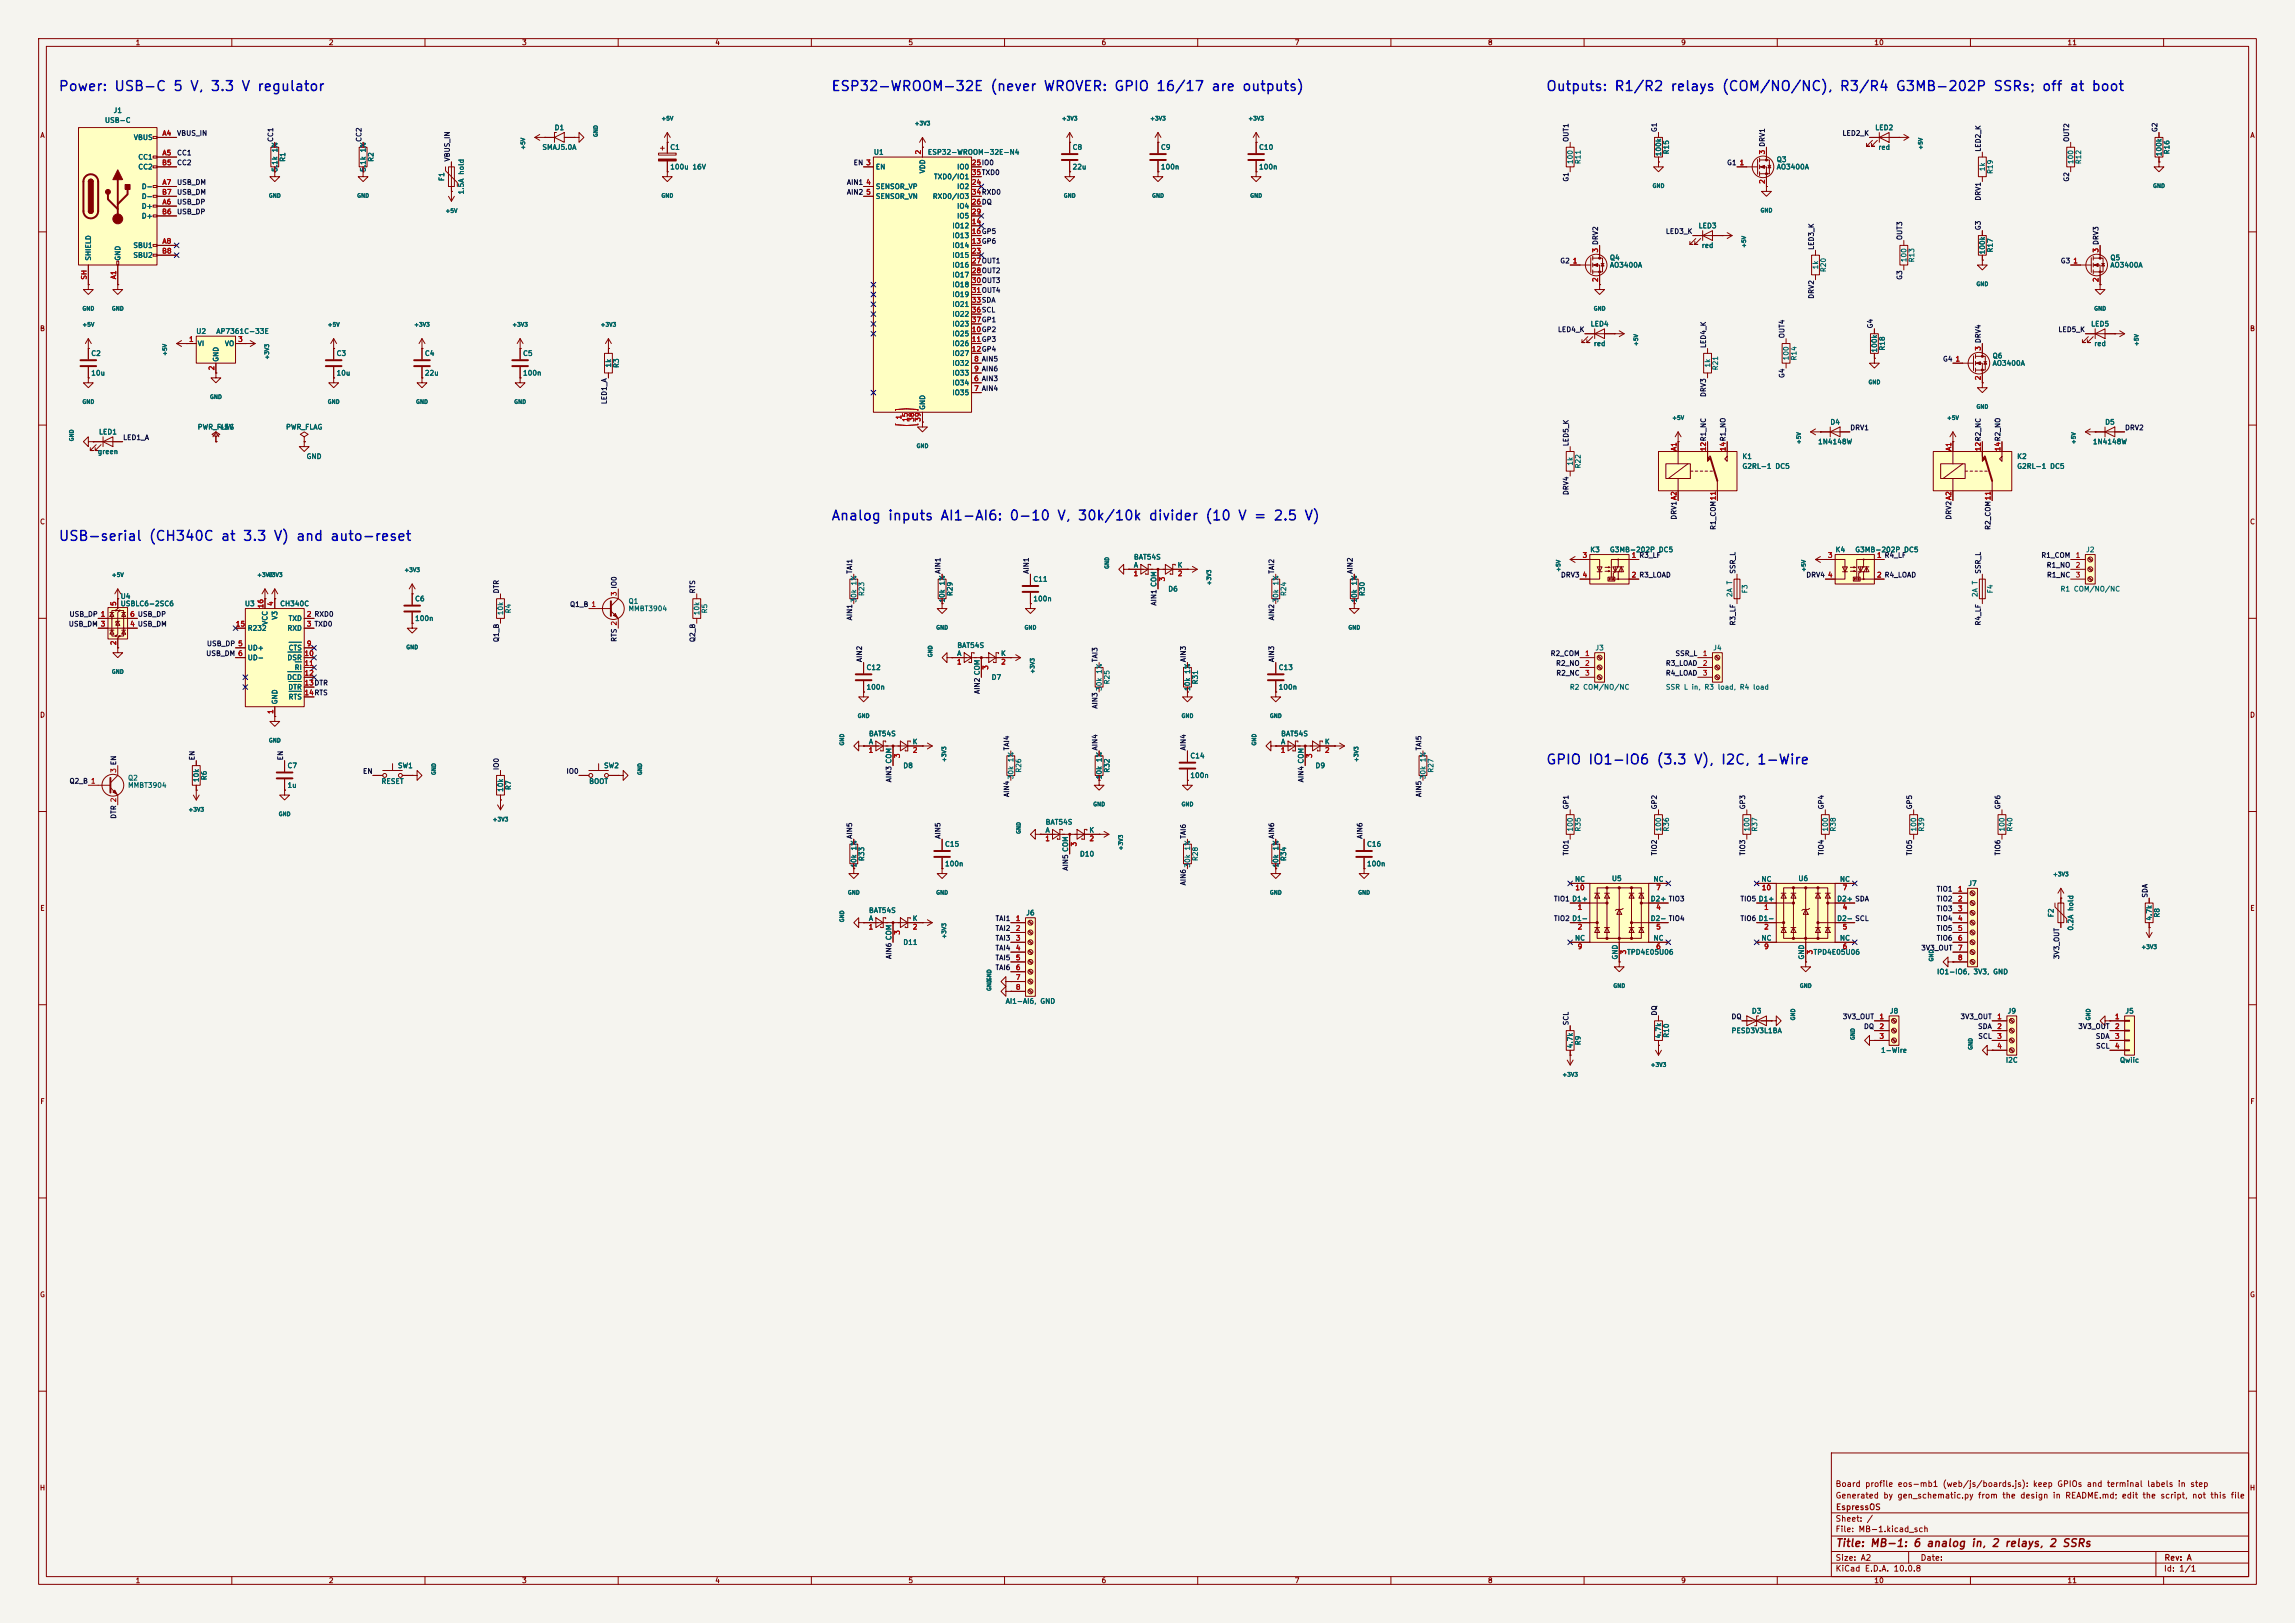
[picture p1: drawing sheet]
<svg xmlns="http://www.w3.org/2000/svg" width="594mm" height="420mm" viewBox="0 0 594 420" stroke-linecap="round" stroke-linejoin="round" font-family="sans-serif">
<defs><g id="words">
<g font-size="2.5" fill="#0000c2">
<text x="15" y="24.2">Power: USB-C 5 V, 3.3 V regulator</text>
<text x="215" y="24.2">ESP32-WROOM-32E (never WROVER: GPIO 16/17 are outputs)</text>
<text x="400" y="24.2">Outputs: R1/R2 relays (COM/NO/NC), R3/R4 G3MB-202P SSRs; off at boot</text>
<text x="215" y="135.3">Analog inputs AI1-AI6: 0-10 V, 30k/10k divider (10 V = 2.5 V)</text>
<text x="15" y="140.6">USB-serial (CH340C at 3.3 V) and auto-reset</text>
<text x="400" y="198.4">GPIO IO1-IO6 (3.3 V), I2C, 1-Wire</text>
</g>
<text font-size="2" fill="#840000" x="475" y="400.8">Title: MB-1: 6 analog in, 2 relays, 2 SSRs</text>
<g font-size="1.5" fill="#840000">
<text x="475" y="388.1">Generated by gen_schematic.py from the design in README.md; edit the script, not this file</text>
<text x="475" y="385.1">Board profile eos-mb1 (web/js/boards.js): keep GPIOs and terminal labels in step</text>
<text x="475" y="394.1">Sheet: /</text>
<text x="475.1" y="391.1">EspressOS</text>
<text x="475" y="396.8">File: MB-1.kicad_sch</text>
<text x="475" y="407">KiCad E.D.A. 10.0.8</text>
<text x="475" y="404.2">Size: A2</text>
<text x="497" y="404.2">Date:</text>
<text x="560" y="407">Id: 1/1</text>
<text x="560.1" y="404.2">Rev: A</text>
</g>
<g font-size="1.3" fill="#840000">
<text x="35" y="12">1</text>
<text x="85" y="12">2</text>
<text x="135" y="12">3</text>
<text x="185" y="12">4</text>
<text x="235" y="12">5</text>
<text x="285" y="12">6</text>
<text x="335" y="12">7</text>
<text x="385" y="12">8</text>
<text x="435" y="12">9</text>
<text x="485" y="12">10</text>
<text x="535" y="12">11</text>
<text x="10.3" y="36">A</text>
<text x="582.3" y="36">A</text>
<text x="10.2" y="86">B</text>
<text x="582.2" y="86">B</text>
<text x="10.2" y="136">C</text>
<text x="582.2" y="136">C</text>
<text x="10.2" y="186">D</text>
<text x="582.2" y="186">D</text>
<text x="10.3" y="236">E</text>
<text x="582.3" y="236">E</text>
<text x="10.3" y="286">F</text>
<text x="582.3" y="286">F</text>
<text x="10.2" y="336">G</text>
<text x="582.2" y="336">G</text>
<text x="10.2" y="386">H</text>
<text x="582.2" y="386">H</text>
<text x="35" y="410">1</text>
<text x="85" y="410">2</text>
<text x="135" y="410">3</text>
<text x="185" y="410">4</text>
<text x="235" y="410">5</text>
<text x="285" y="410">6</text>
<text x="335" y="410">7</text>
<text x="385" y="410">8</text>
<text x="435" y="410">9</text>
<text x="485" y="410">10</text>
<text x="535" y="410">11</text>
</g>
<g font-size="1.3" fill="#006464">
<text x="29.3" y="29.5">J1</text>
<text x="27" y="32.1">USB-C</text>
<text x="143.4" y="34">D1</text>
<text x="485.2" y="34">LED2</text>
<text x="34.5" y="36.5">VBUS</text>
<text x="35.6" y="41.6">CC1</text>
<text x="140.2" y="39.1">SMAJ5.0A</text>
<text x="173.3" y="39.1">C1</text>
<text x="226" y="40.3">U1</text>
<text x="240" y="40.3">ESP32-WROOM-32E-N4</text>
<text x="277.5" y="39.1">C8</text>
<text x="300.3" y="39.1">C9</text>
<text x="325.7" y="39.1">C10</text>
<text x="430.2" y="40.6" transform="rotate(-90 430.2 40.6)">100k</text>
<text x="432.3" y="40.1" transform="rotate(-90 432.3 40.1)">R15</text>
<text x="486" y="39.1">red</text>
<text x="559.8" y="40.6" transform="rotate(-90 559.8 40.6)">100k</text>
<text x="561.8" y="40.1" transform="rotate(-90 561.8 40.1)">R16</text>
<text x="35.6" y="44.1">CC2</text>
<text x="72.1" y="44.6" transform="rotate(-90 72.1 44.6)">5.1k 1%</text>
<text x="74.1" y="42" transform="rotate(-90 74.1 42)">R1</text>
<text x="94.9" y="44.6" transform="rotate(-90 94.9 44.6)">5.1k 1%</text>
<text x="97" y="42" transform="rotate(-90 97 42)">R2</text>
<text x="115.3" y="47" transform="rotate(-90 115.3 47)">F1</text>
<text x="173.3" y="44.1">100u 16V</text>
<text x="226.5" y="44.1">EN</text>
<text x="239.7" y="45" transform="rotate(-90 239.7 45)">VDD</text>
<text x="241.6" y="46.7">TXD0/IO1</text>
<text x="247.6" y="44.1">IO0</text>
<text x="277.5" y="44.1">22u</text>
<text x="300.3" y="44.1">100n</text>
<text x="325.7" y="44.1">100n</text>
<text x="407.4" y="42.6" transform="rotate(-90 407.4 42.6)">100</text>
<text x="409.4" y="42.6" transform="rotate(-90 409.4 42.6)">R11</text>
<text x="459.7" y="42.2">Q3</text>
<text x="459.7" y="44.1">AO3400A</text>
<text x="514" y="44.4" transform="rotate(-90 514 44.4)">1k</text>
<text x="516.1" y="45.2" transform="rotate(-90 516.1 45.2)">R19</text>
<text x="536.9" y="42.6" transform="rotate(-90 536.9 42.6)">100</text>
<text x="538.9" y="42.6" transform="rotate(-90 538.9 42.6)">R12</text>
<text x="36.6" y="49.2">D-</text>
<text x="36.6" y="51.8">D-</text>
<text x="120.3" y="50.4" transform="rotate(-90 120.3 50.4)">1.5A hold</text>
<text x="226.5" y="49.2">SENSOR_VP</text>
<text x="226.5" y="51.8">SENSOR_VN</text>
<text x="241.3" y="51.8">RXD0/IO3</text>
<text x="247.6" y="49.2">IO2</text>
<text x="36.6" y="54.3">D+</text>
<text x="36.6" y="56.8">D+</text>
<text x="246.4" y="59.4">IO12</text>
<text x="247.6" y="54.3">IO4</text>
<text x="247.6" y="56.8">IO5</text>
<text x="439.5" y="59.4">LED3</text>
<text x="34.4" y="64.5">SBU1</text>
<text x="246.4" y="64.5">IO14</text>
<text x="246.4" y="61.9">IO13</text>
<text x="440.3" y="64.5">red</text>
<text x="514" y="66" transform="rotate(-90 514 66)">100k</text>
<text x="516.1" y="65.5" transform="rotate(-90 516.1 65.5)">R17</text>
<text x="23.8" y="67.6" transform="rotate(-90 23.8 67.6)">SHIELD</text>
<text x="31.4" y="67.6" transform="rotate(-90 31.4 67.6)">GND</text>
<text x="34.4" y="67">SBU2</text>
<text x="246.4" y="67">IO15</text>
<text x="246.4" y="69.5">IO16</text>
<text x="416.5" y="67.6">Q4</text>
<text x="416.5" y="69.5">AO3400A</text>
<text x="470.9" y="69.8" transform="rotate(-90 470.9 69.8)">1k</text>
<text x="472.9" y="70.6" transform="rotate(-90 472.9 70.6)">R20</text>
<text x="493.7" y="68" transform="rotate(-90 493.7 68)">100</text>
<text x="495.8" y="68" transform="rotate(-90 495.8 68)">R13</text>
<text x="546.1" y="67.6">Q5</text>
<text x="546.1" y="69.5">AO3400A</text>
<text x="246.4" y="72.1">IO17</text>
<text x="246.4" y="74.6">IO18</text>
<text x="246.4" y="77.2">IO19</text>
<text x="246.4" y="79.7">IO21</text>
<text x="246.4" y="82.2">IO22</text>
<text x="50.7" y="86.7">U2</text>
<text x="51" y="89.9">VI</text>
<text x="55.9" y="86.7">AP7361C-33E</text>
<text x="58.1" y="89.9">VO</text>
<text x="246.4" y="87.3">IO25</text>
<text x="246.4" y="89.9">IO26</text>
<text x="246.4" y="84.8">IO23</text>
<text x="411.6" y="84.8">LED4</text>
<text x="412.4" y="89.9">red</text>
<text x="541.1" y="84.8">LED5</text>
<text x="541.9" y="89.9">red</text>
<text x="23.5" y="92.4">C2</text>
<text x="56.8" y="93.8" transform="rotate(-90 56.8 93.8)">GND</text>
<text x="87" y="92.4">C3</text>
<text x="109.8" y="92.4">C4</text>
<text x="135.2" y="92.4">C5</text>
<text x="158.4" y="95.2" transform="rotate(-90 158.4 95.2)">1k</text>
<text x="160.5" y="95.3" transform="rotate(-90 160.5 95.3)">R3</text>
<text x="246.4" y="94.9">IO32</text>
<text x="246.4" y="92.4">IO27</text>
<text x="442.9" y="95.2" transform="rotate(-90 442.9 95.2)">1k</text>
<text x="445" y="96" transform="rotate(-90 445 96)">R21</text>
<text x="463.2" y="93.4" transform="rotate(-90 463.2 93.4)">100</text>
<text x="465.3" y="93.4" transform="rotate(-90 465.3 93.4)">R14</text>
<text x="486.1" y="91.4" transform="rotate(-90 486.1 91.4)">100k</text>
<text x="488.1" y="90.9" transform="rotate(-90 488.1 90.9)">R18</text>
<text x="515.6" y="93">Q6</text>
<text x="515.6" y="94.9">AO3400A</text>
<text x="23.5" y="97.5">10u</text>
<text x="87" y="97.5">10u</text>
<text x="109.8" y="97.5">22u</text>
<text x="135.2" y="97.5">100n</text>
<text x="246.4" y="100">IO34</text>
<text x="246.4" y="97.5">IO33</text>
<text x="239.7" y="106.2" transform="rotate(-90 239.7 106.2)">GND</text>
<text x="246.4" y="102.6">IO35</text>
<text x="25.5" y="112.7">LED1</text>
<text x="51" y="111.5">PWR_FLAG</text>
<text x="56.4" y="111.5">+5V</text>
<text x="73.9" y="111.5">PWR_FLAG</text>
<text x="473.6" y="110.2">D4</text>
<text x="544.7" y="110.2">D5</text>
<text x="25.2" y="117.8">green</text>
<text x="79.2" y="119.1">GND</text>
<text x="450.8" y="119.1">K1</text>
<text x="470.4" y="115.3">1N4148W</text>
<text x="522" y="119.1">K2</text>
<text x="541.6" y="115.3">1N4148W</text>
<text x="407.4" y="120.6" transform="rotate(-90 407.4 120.6)">1k</text>
<text x="409.4" y="121.4" transform="rotate(-90 409.4 121.4)">R22</text>
<text x="450.8" y="121.6">G2RL-1 DC5</text>
<text x="522" y="121.6">G2RL-1 DC5</text>
<text x="411.5" y="143.2">K3</text>
<text x="416.5" y="143.2">G3MB-202P DC5</text>
<text x="475" y="143.2">K4</text>
<text x="480" y="143.2">G3MB-202P DC5</text>
<text x="539.8" y="143.2">J2</text>
<text x="293.3" y="147.2">A</text>
<text x="293.4" y="145.1">BAT54S</text>
<text x="304.7" y="147.2">K</text>
<text x="31.1" y="155.3">U4</text>
<text x="107.3" y="155.9">C6</text>
<text x="224" y="154.4" transform="rotate(-90 224 154.4)">R23</text>
<text x="246.8" y="154.4" transform="rotate(-90 246.8 154.4)">R29</text>
<text x="267.3" y="150.8">C11</text>
<text x="267.3" y="155.9">100n</text>
<text x="299.6" y="152" transform="rotate(-90 299.6 152)">COM</text>
<text x="302.2" y="153.4">D6</text>
<text x="333.2" y="154.4" transform="rotate(-90 333.2 154.4)">R24</text>
<text x="353.5" y="154.4" transform="rotate(-90 353.5 154.4)">R30</text>
<text x="448.6" y="154.6" transform="rotate(-90 448.6 154.6)">2A T</text>
<text x="452.6" y="153.7" transform="rotate(-90 452.6 153.7)">F3</text>
<text x="512.1" y="154.6" transform="rotate(-90 512.1 154.6)">2A T</text>
<text x="516.1" y="153.7" transform="rotate(-90 516.1 153.7)">F4</text>
<text x="533.2" y="153.4">R1 COM/NO/NC</text>
<text x="31.1" y="157.2">USBLC6-2SC6</text>
<text x="63.3" y="157.2">U3</text>
<text x="69.5" y="161.8" transform="rotate(-90 69.5 161.8)">VCC</text>
<text x="72.1" y="160.5" transform="rotate(-90 72.1 160.5)">V3</text>
<text x="72.4" y="157.2">CH340C</text>
<text x="74.6" y="161">TXD</text>
<text x="107.3" y="161">100n</text>
<text x="130.5" y="159.3" transform="rotate(-90 130.5 159.3)">10k</text>
<text x="132.5" y="158.8" transform="rotate(-90 132.5 158.8)">R4</text>
<text x="162.5" y="156.5">Q1</text>
<text x="162.5" y="158.4">MMBT3904</text>
<text x="181.3" y="159.3" transform="rotate(-90 181.3 159.3)">10k</text>
<text x="183.3" y="158.8" transform="rotate(-90 183.3 158.8)">R5</text>
<text x="221.9" y="156.1" transform="rotate(-90 221.9 156.1)">30k 1%</text>
<text x="244.8" y="156.1" transform="rotate(-90 244.8 156.1)">10k 1%</text>
<text x="331.2" y="156.1" transform="rotate(-90 331.2 156.1)">30k 1%</text>
<text x="351.5" y="156.1" transform="rotate(-90 351.5 156.1)">10k 1%</text>
<text x="64" y="163.5">R232</text>
<text x="74.3" y="163.5">RXD</text>
<text x="247.6" y="168">BAT54S</text>
<text x="64" y="168.6">UD+</text>
<text x="64" y="171.1">UD-</text>
<text x="74.3" y="171.1">DSR</text>
<text x="74.6" y="168.6">CTS</text>
<text x="76.1" y="173.7">RI</text>
<text x="224.1" y="173.7">C12</text>
<text x="247.6" y="170">A</text>
<text x="259" y="170">K</text>
<text x="330.8" y="173.7">C13</text>
<text x="412.8" y="168.6">J3</text>
<text x="443.3" y="168.6">J4</text>
<text x="74.2" y="176.2">DCD</text>
<text x="74.5" y="178.8">DTR</text>
<text x="224.1" y="178.8">100n</text>
<text x="253.9" y="174.9" transform="rotate(-90 253.9 174.9)">COM</text>
<text x="256.5" y="176.2">D7</text>
<text x="285.4" y="178.9" transform="rotate(-90 285.4 178.9)">30k 1%</text>
<text x="287.5" y="177.2" transform="rotate(-90 287.5 177.2)">R25</text>
<text x="308.3" y="178.9" transform="rotate(-90 308.3 178.9)">10k 1%</text>
<text x="310.3" y="177.2" transform="rotate(-90 310.3 177.2)">R31</text>
<text x="330.8" y="178.8">100n</text>
<text x="406.2" y="178.8">R2 COM/NO/NC</text>
<text x="431" y="178.8">SSR L in, R3 load, R4 load</text>
<text x="72.1" y="182.4" transform="rotate(-90 72.1 182.4)">GND</text>
<text x="74.6" y="181.3">RTS</text>
<text x="224.8" y="190.8">BAT54S</text>
<text x="331.5" y="190.8">BAT54S</text>
<text x="224.8" y="192.9">A</text>
<text x="231" y="197.7" transform="rotate(-90 231 197.7)">COM</text>
<text x="236.1" y="192.9">K</text>
<text x="308" y="196.5">C14</text>
<text x="331.4" y="192.9">A</text>
<text x="337.7" y="197.7" transform="rotate(-90 337.7 197.7)">COM</text>
<text x="342.8" y="192.9">K</text>
<text x="33" y="202.3">Q2</text>
<text x="51.8" y="202.5" transform="rotate(-90 51.8 202.5)">10k</text>
<text x="53.8" y="202" transform="rotate(-90 53.8 202)">R6</text>
<text x="74.3" y="199.1">C7</text>
<text x="98.6" y="203.1">RESET</text>
<text x="102.9" y="199.1">SW1</text>
<text x="152.4" y="203.1">BOOT</text>
<text x="156.2" y="199.1">SW2</text>
<text x="233.7" y="199.1">D8</text>
<text x="262.6" y="201.8" transform="rotate(-90 262.6 201.8)">30k 1%</text>
<text x="264.6" y="200.1" transform="rotate(-90 264.6 200.1)">R26</text>
<text x="285.4" y="201.8" transform="rotate(-90 285.4 201.8)">10k 1%</text>
<text x="287.5" y="200.1" transform="rotate(-90 287.5 200.1)">R32</text>
<text x="308" y="201.6">100n</text>
<text x="340.3" y="199.1">D9</text>
<text x="369.3" y="201.8" transform="rotate(-90 369.3 201.8)">30k 1%</text>
<text x="371.3" y="200.1" transform="rotate(-90 371.3 200.1)">R27</text>
<text x="33" y="204.2">MMBT3904</text>
<text x="74.3" y="204.2">1u</text>
<text x="130.5" y="205.1" transform="rotate(-90 130.5 205.1)">10k</text>
<text x="132.5" y="204.6" transform="rotate(-90 132.5 204.6)">R7</text>
<text x="270.5" y="215.8">A</text>
<text x="270.5" y="213.7">BAT54S</text>
<text x="281.8" y="215.8">K</text>
<text x="407.4" y="215.3" transform="rotate(-90 407.4 215.3)">100</text>
<text x="409.4" y="215.3" transform="rotate(-90 409.4 215.3)">R35</text>
<text x="430.2" y="215.3" transform="rotate(-90 430.2 215.3)">100</text>
<text x="432.3" y="215.3" transform="rotate(-90 432.3 215.3)">R36</text>
<text x="453.1" y="215.3" transform="rotate(-90 453.1 215.3)">100</text>
<text x="455.1" y="215.3" transform="rotate(-90 455.1 215.3)">R37</text>
<text x="473.4" y="215.3" transform="rotate(-90 473.4 215.3)">100</text>
<text x="475.4" y="215.3" transform="rotate(-90 475.4 215.3)">R38</text>
<text x="496.3" y="215.3" transform="rotate(-90 496.3 215.3)">100</text>
<text x="498.3" y="215.3" transform="rotate(-90 498.3 215.3)">R39</text>
<text x="519.1" y="215.3" transform="rotate(-90 519.1 215.3)">100</text>
<text x="521.2" y="215.3" transform="rotate(-90 521.2 215.3)">R40</text>
<text x="244.5" y="219.4">C15</text>
<text x="276.7" y="220.6" transform="rotate(-90 276.7 220.6)">COM</text>
<text x="279.4" y="221.9">D10</text>
<text x="353.7" y="219.4">C16</text>
<text x="221.9" y="224.6" transform="rotate(-90 221.9 224.6)">10k 1%</text>
<text x="224" y="223" transform="rotate(-90 224 223)">R33</text>
<text x="244.5" y="224.5">100n</text>
<text x="308.3" y="224.6" transform="rotate(-90 308.3 224.6)">30k 1%</text>
<text x="310.3" y="223" transform="rotate(-90 310.3 223)">R28</text>
<text x="331.2" y="224.6" transform="rotate(-90 331.2 224.6)">10k 1%</text>
<text x="333.2" y="223" transform="rotate(-90 333.2 223)">R34</text>
<text x="353.7" y="224.5">100n</text>
<text x="406.8" y="233.5">D1+</text>
<text x="407.5" y="228.5">NC</text>
<text x="417.1" y="228.3">U5</text>
<text x="427.1" y="233.5">D2+ TIO3</text>
<text x="427.1" y="233.5">D2+</text>
<text x="427.8" y="228.5">NC</text>
<text x="455" y="233.5">D1+</text>
<text x="455.8" y="228.5">NC</text>
<text x="465.3" y="228.3">U6</text>
<text x="475.4" y="233.5">D2+ SDA</text>
<text x="475.4" y="233.5">D2+</text>
<text x="476.1" y="228.5">NC</text>
<text x="509.3" y="229.6">J7</text>
<text x="224.8" y="238.6">A</text>
<text x="224.8" y="236.5">BAT54S</text>
<text x="236.1" y="238.6">K</text>
<text x="265.5" y="237.2">J6</text>
<text x="406.8" y="238.6">D1-</text>
<text x="427.1" y="238.6">D2- TIO4</text>
<text x="427.1" y="238.6">D2-</text>
<text x="455" y="238.6">D1-</text>
<text x="475.4" y="238.6">D2- SCL</text>
<text x="475.4" y="238.6">D2-</text>
<text x="531.8" y="237.5" transform="rotate(-90 531.8 237.5)">F2</text>
<text x="557.2" y="238.4" transform="rotate(-90 557.2 238.4)">4.7k</text>
<text x="559.3" y="237.6" transform="rotate(-90 559.3 237.6)">R8</text>
<text x="231" y="243.5" transform="rotate(-90 231 243.5)">COM</text>
<text x="233.7" y="244.8">D11</text>
<text x="407.5" y="243.7">NC</text>
<text x="427.8" y="243.7">NC</text>
<text x="455.8" y="243.7">NC</text>
<text x="476.1" y="243.7">NC</text>
<text x="536.9" y="240.9" transform="rotate(-90 536.9 240.9)">0.2A hold</text>
<text x="419" y="248.4" transform="rotate(-90 419 248.4)">GND</text>
<text x="421" y="247.3">TPD4E05U06</text>
<text x="467.2" y="248.4" transform="rotate(-90 467.2 248.4)">GND</text>
<text x="469.2" y="247.3">TPD4E05U06</text>
<text x="501.2" y="252.4">IO1-IO6, 3V3, GND</text>
<text x="260.2" y="260">AI1-AI6, GND</text>
<text x="453.3" y="262.6">D3</text>
<text x="489" y="262.6">J8</text>
<text x="519.5" y="262.6">J9</text>
<text x="550" y="262.6">J5</text>
<text x="430.2" y="268.9" transform="rotate(-90 430.2 268.9)">4.7k</text>
<text x="432.3" y="268.7" transform="rotate(-90 432.3 268.7)">R10</text>
<text x="448" y="267.7">PESD3V3L1BA</text>
<text x="407.4" y="271.4" transform="rotate(-90 407.4 271.4)">4.7k</text>
<text x="409.4" y="270.6" transform="rotate(-90 409.4 270.6)">R9</text>
<text x="486.7" y="272.7">1-Wire</text>
<text x="519" y="275.3">I2C</text>
<text x="548.6" y="275.3">Qwiic</text>
</g>
<g font-size="1.3" fill="#a90000">
<text x="41.9" y="35.4">A4</text>
<text x="41.9" y="40.5">A5</text>
<text x="238.6" y="40.1" transform="rotate(-90 238.6 40.1)">2</text>
<text x="457.1" y="40.1" transform="rotate(-90 457.1 40.1)">3 DRV1</text>
<text x="457.1" y="40.1" transform="rotate(-90 457.1 40.1)">3</text>
<text x="41.8" y="43">B5</text>
<text x="224.1" y="43">3</text>
<text x="251.4" y="43">25IO0</text>
<text x="251.4" y="45.6">35TXD0</text>
<text x="251.4" y="43">25</text>
<text x="251.4" y="45.6">35</text>
<text x="450.1" y="43">1</text>
<text x="457.1" y="47.7" transform="rotate(-90 457.1 47.7)">2</text>
<text x="41.8" y="50.7">B7</text>
<text x="41.9" y="53.2">A6</text>
<text x="41.9" y="48.1">A7</text>
<text x="224.1" y="48.1">4</text>
<text x="224.1" y="50.7">5</text>
<text x="251.4" y="48.1">24</text>
<text x="251.4" y="53.2">26DQ</text>
<text x="251.4" y="50.7">34RXD0</text>
<text x="251.4" y="53.2">26</text>
<text x="251.4" y="50.7">34</text>
<text x="41.8" y="55.7">B6</text>
<text x="251.4" y="58.3">14</text>
<text x="251.4" y="55.7">29</text>
<text x="41.8" y="65.9">B8</text>
<text x="41.9" y="63.4">A8</text>
<text x="251.4" y="63.4">13GP6</text>
<text x="251.4" y="60.8">16GP5</text>
<text x="251.4" y="65.9">23</text>
<text x="251.4" y="63.4">13</text>
<text x="251.4" y="60.8">16</text>
<text x="413.9" y="65.5" transform="rotate(-90 413.9 65.5)">3 DRV2</text>
<text x="413.9" y="65.5" transform="rotate(-90 413.9 65.5)">3</text>
<text x="543.4" y="65.5" transform="rotate(-90 543.4 65.5)">3 DRV3</text>
<text x="543.4" y="65.5" transform="rotate(-90 543.4 65.5)">3</text>
<text x="251.4" y="68.4">27OUT1</text>
<text x="251.4" y="71">28OUT2</text>
<text x="251.4" y="68.4">27</text>
<text x="251.4" y="71">28</text>
<text x="406.9" y="68.4">1</text>
<text x="536.5" y="68.4">1</text>
<text x="22.7" y="72.5" transform="rotate(-90 22.7 72.5)">SH</text>
<text x="30.3" y="72.4" transform="rotate(-90 30.3 72.4)">A1</text>
<text x="251.4" y="73.5">30OUT3</text>
<text x="251.4" y="76.1">31OUT4</text>
<text x="251.4" y="73.5">30</text>
<text x="251.4" y="76.1">31</text>
<text x="413.9" y="73.1" transform="rotate(-90 413.9 73.1)">2</text>
<text x="543.4" y="73.1" transform="rotate(-90 543.4 73.1)">2</text>
<text x="251.4" y="78.6">33SDA</text>
<text x="251.4" y="81.1">36SCL</text>
<text x="251.4" y="83.7">37GP1</text>
<text x="251.4" y="78.6">33</text>
<text x="251.4" y="81.1">36</text>
<text x="251.4" y="83.7">37</text>
<text x="48.8" y="88.8">1</text>
<text x="61.5" y="88.8">3</text>
<text x="251.4" y="86.2">10GP2</text>
<text x="251.4" y="88.8">11GP3</text>
<text x="251.4" y="86.2">10</text>
<text x="251.4" y="88.8">11</text>
<text x="55.7" y="96" transform="rotate(-90 55.7 96)">2</text>
<text x="251.4" y="91.3">12GP4</text>
<text x="251.4" y="91.3">12</text>
<text x="252" y="93.8">8 AIN5</text>
<text x="252" y="93.8">8</text>
<text x="506" y="93.8">1</text>
<text x="512.9" y="90.9" transform="rotate(-90 512.9 90.9)">3 DRV4</text>
<text x="512.9" y="90.9" transform="rotate(-90 512.9 90.9)">3</text>
<text x="252" y="98.9">6 AIN3</text>
<text x="252" y="101.5">7 AIN4</text>
<text x="252" y="96.4">9 AIN6</text>
<text x="252" y="98.9">6</text>
<text x="252" y="101.5">7</text>
<text x="252" y="96.4">9</text>
<text x="512.9" y="98.5" transform="rotate(-90 512.9 98.5)">2</text>
<text x="233.6" y="108.7" transform="rotate(-90 233.6 108.7)">1</text>
<text x="235.2" y="109.3" transform="rotate(-90 235.2 109.3)">15</text>
<text x="236.9" y="109.3" transform="rotate(-90 236.9 109.3)">38</text>
<text x="238.5" y="109.3" transform="rotate(-90 238.5 109.3)">39</text>
<text x="434.2" y="116.8" transform="rotate(-90 434.2 116.8)">A1</text>
<text x="441.8" y="116.9" transform="rotate(-90 441.8 116.9)">12R1_NC</text>
<text x="441.8" y="116.9" transform="rotate(-90 441.8 116.9)">12</text>
<text x="446.9" y="116.9" transform="rotate(-90 446.9 116.9)">14R1_NO</text>
<text x="446.9" y="116.9" transform="rotate(-90 446.9 116.9)">14</text>
<text x="505.3" y="116.8" transform="rotate(-90 505.3 116.8)">A1</text>
<text x="512.9" y="116.9" transform="rotate(-90 512.9 116.9)">12R2_NC</text>
<text x="512.9" y="116.9" transform="rotate(-90 512.9 116.9)">12</text>
<text x="518" y="116.9" transform="rotate(-90 518 116.9)">14R2_NO</text>
<text x="518" y="116.9" transform="rotate(-90 518 116.9)">14</text>
<text x="434.2" y="129.5" transform="rotate(-90 434.2 129.5)">A2</text>
<text x="444.4" y="129.6" transform="rotate(-90 444.4 129.6)">11</text>
<text x="505.3" y="129.5" transform="rotate(-90 505.3 129.5)">A2</text>
<text x="515.5" y="129.6" transform="rotate(-90 515.5 129.6)">11</text>
<text x="293.3" y="149.4">1</text>
<text x="304.7" y="149.4">2</text>
<text x="409.5" y="144.6">3</text>
<text x="409.5" y="149.7">4</text>
<text x="422.2" y="144.6">1 R3_LF</text>
<text x="422.2" y="149.7">2 R3_LOAD</text>
<text x="422.2" y="144.6">1</text>
<text x="422.2" y="149.7">2</text>
<text x="473" y="144.6">3</text>
<text x="473" y="149.7">4</text>
<text x="485.7" y="144.6">1 R4_LF</text>
<text x="485.7" y="149.7">2 R4_LOAD</text>
<text x="485.7" y="144.6">1</text>
<text x="485.7" y="149.7">2</text>
<text x="537.1" y="144.6">1</text>
<text x="537.1" y="147.2">2</text>
<text x="537.1" y="149.7">3</text>
<text x="159.9" y="154.4" transform="rotate(-90 159.9 154.4)">3 IO0</text>
<text x="301.8" y="150.6" transform="rotate(-90 301.8 150.6)">3</text>
<text x="25.9" y="159.9">1</text>
<text x="30.3" y="156.9" transform="rotate(-90 30.3 156.9)">5</text>
<text x="33.6" y="159.9">6 USB_DP</text>
<text x="33.6" y="159.9">6</text>
<text x="68.4" y="157.5" transform="rotate(-90 68.4 157.5)">16</text>
<text x="71" y="156.9" transform="rotate(-90 71 156.9)">4</text>
<text x="79.3" y="159.9">2 RXD0</text>
<text x="79.3" y="159.9">2</text>
<text x="25.9" y="162.4">3</text>
<text x="30.3" y="167.1" transform="rotate(-90 30.3 167.1)">2</text>
<text x="33.6" y="162.4">4 USB_DM</text>
<text x="33.6" y="162.4">4</text>
<text x="60.9" y="162.4">15</text>
<text x="61.5" y="167.5">5</text>
<text x="79.3" y="162.4">3 TXD0</text>
<text x="79.3" y="167.5">9</text>
<text x="79.3" y="162.4">3</text>
<text x="61.5" y="170">6</text>
<text x="78.7" y="170">10</text>
<text x="78.7" y="172.6">11</text>
<text x="247.6" y="172.2">1</text>
<text x="256.1" y="173.5" transform="rotate(-90 256.1 173.5)">3</text>
<text x="259" y="172.2">2</text>
<text x="410.1" y="170">1</text>
<text x="410.1" y="172.6">2</text>
<text x="440.6" y="170">1</text>
<text x="440.6" y="172.6">2</text>
<text x="78.7" y="175.1">12</text>
<text x="78.7" y="177.7">13DTR</text>
<text x="78.7" y="177.7">13</text>
<text x="410.1" y="175.1">3</text>
<text x="440.6" y="175.1">3</text>
<text x="71" y="184.9" transform="rotate(-90 71 184.9)">1</text>
<text x="78.7" y="180.2">14RTS</text>
<text x="78.7" y="180.2">14</text>
<text x="224.7" y="195.1">1</text>
<text x="233.2" y="196.3" transform="rotate(-90 233.2 196.3)">3</text>
<text x="236.1" y="195.1">2</text>
<text x="331.4" y="195.1">1</text>
<text x="339.9" y="196.3" transform="rotate(-90 339.9 196.3)">3</text>
<text x="342.8" y="195.1">2</text>
<text x="30.3" y="200.1" transform="rotate(-90 30.3 200.1)">3 EN</text>
<text x="270.4" y="218">1</text>
<text x="278.9" y="219.2" transform="rotate(-90 278.9 219.2)">3</text>
<text x="281.8" y="218">2</text>
<text x="407.6" y="230.7">10</text>
<text x="428.5" y="230.7">7</text>
<text x="455.9" y="230.7">10</text>
<text x="476.8" y="230.7">7</text>
<text x="506.6" y="231">1</text>
<text x="506.6" y="233.5">2</text>
<text x="262.8" y="238.6">1</text>
<text x="408.2" y="235.7">1</text>
<text x="428.5" y="235.7">4</text>
<text x="456.5" y="235.7">1</text>
<text x="476.8" y="235.7">4</text>
<text x="506.6" y="236.1">3</text>
<text x="506.6" y="238.6">4</text>
<text x="224.7" y="240.8">1</text>
<text x="233.2" y="242" transform="rotate(-90 233.2 242)">3</text>
<text x="236.1" y="240.8">2</text>
<text x="262.8" y="241.2">2</text>
<text x="262.8" y="243.7">3</text>
<text x="408.2" y="240.8">2</text>
<text x="408.2" y="245.9">9</text>
<text x="428.5" y="240.8">5</text>
<text x="428.5" y="245.9">6</text>
<text x="456.5" y="240.8">2</text>
<text x="456.5" y="245.9">9</text>
<text x="476.8" y="240.8">5</text>
<text x="476.8" y="245.9">6</text>
<text x="506.6" y="241.2">5</text>
<text x="506.6" y="243.7">6</text>
<text x="262.8" y="246.2">4</text>
<text x="262.8" y="248.8">5</text>
<text x="262.8" y="251.3">6</text>
<text x="421.2" y="247.1" transform="rotate(-90 421.2 247.1)">3</text>
<text x="469.4" y="247.1" transform="rotate(-90 469.4 247.1)">3</text>
<text x="506.6" y="246.2">7</text>
<text x="506.6" y="248.8">8</text>
<text x="262.8" y="253.9">7</text>
<text x="262.8" y="256.4">8</text>
<text x="486.3" y="264">1</text>
<text x="486.3" y="266.6">2</text>
<text x="486.3" y="269.1">3</text>
<text x="516.8" y="264">1</text>
<text x="516.8" y="266.6">2</text>
<text x="516.8" y="269.1">3</text>
<text x="547.3" y="264">1</text>
<text x="547.3" y="266.6">2</text>
<text x="547.3" y="269.1">3</text>
<text x="516.8" y="271.6">4</text>
<text x="547.3" y="271.6">4</text>
</g>
<g font-size="1.3" fill="#0f0f0f">
<text x="45.7" y="35.4">VBUS_IN</text>
<text x="429.1" y="34.3" transform="rotate(-90 429.1 34.3)">G1</text>
<text x="476.7" y="35.4">LED2_K</text>
<text x="558.7" y="34.3" transform="rotate(-90 558.7 34.3)">G2</text>
<text x="45.7" y="40.5">CC1</text>
<text x="71" y="36.9" transform="rotate(-90 71 36.9)">CC1</text>
<text x="93.9" y="36.9" transform="rotate(-90 93.9 36.9)">CC2</text>
<text x="116.7" y="41.9" transform="rotate(-90 116.7 41.9)">VBUS_IN</text>
<text x="406.3" y="36.9" transform="rotate(-90 406.3 36.9)">OUT1</text>
<text x="513" y="39.4" transform="rotate(-90 513 39.4)">LED2_K</text>
<text x="535.8" y="36.9" transform="rotate(-90 535.8 36.9)">OUT2</text>
<text x="45.7" y="43.1">CC2</text>
<text x="220.8" y="43.1">EN 3</text>
<text x="406.3" y="47.2" transform="rotate(-90 406.3 47.2)">G1</text>
<text x="446.9" y="43.1">G1</text>
<text x="535.8" y="47.2" transform="rotate(-90 535.8 47.2)">G2</text>
<text x="45.7" y="53.2">USB_DP</text>
<text x="45.7" y="48.1">USB_DM</text>
<text x="45.7" y="50.7">USB_DM</text>
<text x="219.1" y="50.7">AIN2</text>
<text x="219.1" y="48.1">AIN1</text>
<text x="513" y="52.1" transform="rotate(-90 513 52.1)">DRV1</text>
<text x="45.7" y="55.8">USB_DP</text>
<text x="513" y="59.7" transform="rotate(-90 513 59.7)">G3</text>
<text x="431" y="60.8">LED3_K</text>
<text x="469.8" y="64.8" transform="rotate(-90 469.8 64.8)">LED3_K</text>
<text x="492.6" y="62.3" transform="rotate(-90 492.6 62.3)">OUT3</text>
<text x="403.7" y="68.5">G2</text>
<text x="533.2" y="68.5">G3</text>
<text x="469.8" y="77.5" transform="rotate(-90 469.8 77.5)">DRV2</text>
<text x="492.6" y="72.6" transform="rotate(-90 492.6 72.6)">G3</text>
<text x="403.1" y="86.2">LED4_K</text>
<text x="462.2" y="87.7" transform="rotate(-90 462.2 87.7)">OUT4</text>
<text x="485" y="85.1" transform="rotate(-90 485 85.1)">G4</text>
<text x="532.6" y="86.2">LED5_K</text>
<text x="441.8" y="90.2" transform="rotate(-90 441.8 90.2)">LED4_K</text>
<text x="502.8" y="93.9">G4</text>
<text x="462.2" y="98" transform="rotate(-90 462.2 98)">G4</text>
<text x="157.4" y="104.7" transform="rotate(-90 157.4 104.7)">LED1_A</text>
<text x="441.8" y="102.9" transform="rotate(-90 441.8 102.9)">DRV3</text>
<text x="478.8" y="111.6">DRV1</text>
<text x="549.9" y="111.6">DRV2</text>
<text x="31.7" y="114.2">LED1_A</text>
<text x="406.3" y="115.6" transform="rotate(-90 406.3 115.6)">LED5_K</text>
<text x="406.3" y="128.3" transform="rotate(-90 406.3 128.3)">DRV4</text>
<text x="434.2" y="134.6" transform="rotate(-90 434.2 134.6)">DRV1A2</text>
<text x="444.4" y="137.3" transform="rotate(-90 444.4 137.3)">R1_COM11</text>
<text x="505.3" y="134.6" transform="rotate(-90 505.3 134.6)">DRV2A2</text>
<text x="515.5" y="137.3" transform="rotate(-90 515.5 137.3)">R2_COM11</text>
<text x="220.9" y="148.6" transform="rotate(-90 220.9 148.6)">TAI1</text>
<text x="243.7" y="148.6" transform="rotate(-90 243.7 148.6)">AIN1</text>
<text x="266.6" y="148.6" transform="rotate(-90 266.6 148.6)">AIN1</text>
<text x="330.1" y="148.6" transform="rotate(-90 330.1 148.6)">TAI2</text>
<text x="350.4" y="148.6" transform="rotate(-90 350.4 148.6)">AIN2</text>
<text x="403.9" y="149.7">DRV3</text>
<text x="449.5" y="148.6" transform="rotate(-90 449.5 148.6)">SSR_L</text>
<text x="467.4" y="149.7">DRV4</text>
<text x="513" y="148.6" transform="rotate(-90 513 148.6)">SSR_L</text>
<text x="528.2" y="144.7">R1_COM</text>
<text x="529.6" y="147.2">R1_NO</text>
<text x="529.7" y="149.7">R1_NC</text>
<text x="129.4" y="153.7" transform="rotate(-90 129.4 153.7)">DTR</text>
<text x="180.2" y="153.7" transform="rotate(-90 180.2 153.7)">RTS</text>
<text x="17.9" y="159.9">USB_DP 1</text>
<text x="147.4" y="157.4">Q1_B 1</text>
<text x="220.9" y="160.7" transform="rotate(-90 220.9 160.7)">AIN1</text>
<text x="299.6" y="156.9" transform="rotate(-90 299.6 156.9)">AIN1 COM</text>
<text x="330.1" y="160.7" transform="rotate(-90 330.1 160.7)">AIN2</text>
<text x="17.7" y="162.4">USB_DM 3</text>
<text x="53.4" y="167.5">USB_DP 5</text>
<text x="129.4" y="166.3" transform="rotate(-90 129.4 166.3)">Q1_B</text>
<text x="159.9" y="166.2" transform="rotate(-90 159.9 166.2)">RTS 2</text>
<text x="180.2" y="166.3" transform="rotate(-90 180.2 166.3)">Q2_B</text>
<text x="449.5" y="162" transform="rotate(-90 449.5 162)">R3_LF</text>
<text x="513" y="162" transform="rotate(-90 513 162)">R4_LF</text>
<text x="53.2" y="170.1">USB_DM 6</text>
<text x="223.4" y="171.5" transform="rotate(-90 223.4 171.5)">AIN2</text>
<text x="284.4" y="171.5" transform="rotate(-90 284.4 171.5)">TAI3</text>
<text x="307.2" y="171.5" transform="rotate(-90 307.2 171.5)">AIN3</text>
<text x="330.1" y="171.5" transform="rotate(-90 330.1 171.5)">AIN3</text>
<text x="401.2" y="170.1">R2_COM</text>
<text x="402.6" y="172.6">R2_NO</text>
<text x="431" y="172.6">R3_LOAD</text>
<text x="433.5" y="170.1">SSR_L</text>
<text x="253.9" y="179.7" transform="rotate(-90 253.9 179.7)">AIN2 COM</text>
<text x="402.7" y="175.1">R2_NC</text>
<text x="431" y="175.1">R4_LOAD</text>
<text x="284.4" y="183.5" transform="rotate(-90 284.4 183.5)">AIN3</text>
<text x="50.7" y="196.9" transform="rotate(-90 50.7 196.9)">EN</text>
<text x="73.5" y="196.9" transform="rotate(-90 73.5 196.9)">EN</text>
<text x="261.5" y="194.3" transform="rotate(-90 261.5 194.3)">TAI4</text>
<text x="284.4" y="194.3" transform="rotate(-90 284.4 194.3)">AIN4</text>
<text x="307.2" y="194.3" transform="rotate(-90 307.2 194.3)">AIN4</text>
<text x="368.2" y="194.3" transform="rotate(-90 368.2 194.3)">TAI5</text>
<text x="17.9" y="203.1">Q2_B 1</text>
<text x="93.8" y="200.5">EN</text>
<text x="129.4" y="199.4" transform="rotate(-90 129.4 199.4)">IO0</text>
<text x="146.5" y="200.5">IO0</text>
<text x="231" y="202.6" transform="rotate(-90 231 202.6)">AIN3 COM</text>
<text x="337.7" y="202.6" transform="rotate(-90 337.7 202.6)">AIN4 COM</text>
<text x="261.5" y="206.4" transform="rotate(-90 261.5 206.4)">AIN4</text>
<text x="368.2" y="206.4" transform="rotate(-90 368.2 206.4)">AIN5</text>
<text x="406.3" y="209.6" transform="rotate(-90 406.3 209.6)">GP1</text>
<text x="429.1" y="209.6" transform="rotate(-90 429.1 209.6)">GP2</text>
<text x="452" y="209.6" transform="rotate(-90 452 209.6)">GP3</text>
<text x="472.3" y="209.6" transform="rotate(-90 472.3 209.6)">GP4</text>
<text x="495.2" y="209.6" transform="rotate(-90 495.2 209.6)">GP5</text>
<text x="518" y="209.6" transform="rotate(-90 518 209.6)">GP6</text>
<text x="30.4" y="212" transform="rotate(-90 30.4 212)">DTR 2</text>
<text x="220.9" y="217.2" transform="rotate(-90 220.9 217.2)">AIN5</text>
<text x="243.7" y="217.2" transform="rotate(-90 243.7 217.2)">AIN5</text>
<text x="307.2" y="217.2" transform="rotate(-90 307.2 217.2)">TAI6</text>
<text x="330.1" y="217.2" transform="rotate(-90 330.1 217.2)">AIN6</text>
<text x="352.9" y="217.2" transform="rotate(-90 352.9 217.2)">AIN6</text>
<text x="406.3" y="221.5" transform="rotate(-90 406.3 221.5)">TIO1</text>
<text x="429.1" y="221.5" transform="rotate(-90 429.1 221.5)">TIO2</text>
<text x="452" y="221.5" transform="rotate(-90 452 221.5)">TIO3</text>
<text x="472.3" y="221.5" transform="rotate(-90 472.3 221.5)">TIO4</text>
<text x="495.2" y="221.5" transform="rotate(-90 495.2 221.5)">TIO5</text>
<text x="518" y="221.5" transform="rotate(-90 518 221.5)">TIO6</text>
<text x="276.7" y="225.4" transform="rotate(-90 276.7 225.4)">AIN5 COM</text>
<text x="307.2" y="229.3" transform="rotate(-90 307.2 229.3)">AIN6</text>
<text x="402.1" y="233.6">TIO1 D1+</text>
<text x="450.3" y="233.6">TIO5 D1+</text>
<text x="501.1" y="231">TIO1</text>
<text x="501.1" y="233.6">TIO2</text>
<text x="556.1" y="232.4" transform="rotate(-90 556.1 232.4)">SDA</text>
<text x="257.5" y="238.6">TAI1</text>
<text x="402.1" y="238.6">TIO2 D1-</text>
<text x="450.3" y="238.6">TIO6 D1-</text>
<text x="501.1" y="236.1">TIO3</text>
<text x="501.1" y="238.6">TIO4</text>
<text x="257.5" y="241.2">TAI2</text>
<text x="257.5" y="243.7">TAI3</text>
<text x="501.1" y="241.2">TIO5</text>
<text x="501.1" y="243.7">TIO6</text>
<text x="231" y="248.3" transform="rotate(-90 231 248.3)">AIN6 COM</text>
<text x="257.5" y="246.3">TAI4</text>
<text x="257.5" y="248.8">TAI5</text>
<text x="257.5" y="251.3">TAI6</text>
<text x="497.1" y="246.3">3V3_OUT</text>
<text x="533.3" y="248.4" transform="rotate(-90 533.3 248.4)">3V3_OUT</text>
<text x="429.1" y="262.9" transform="rotate(-90 429.1 262.9)">DQ</text>
<text x="406.3" y="265.5" transform="rotate(-90 406.3 265.5)">SCL</text>
<text x="448" y="264">DQ</text>
<text x="476.8" y="264">3V3_OUT</text>
<text x="482.3" y="266.6">DQ</text>
<text x="507.3" y="264">3V3_OUT</text>
<text x="511.8" y="266.6">SDA</text>
<text x="511.9" y="269.1">SCL</text>
<text x="537.8" y="266.6">3V3_OUT</text>
<text x="542.3" y="269.1">SDA</text>
<text x="542.4" y="271.7">SCL</text>
</g>
<g font-size="1" fill="#006464">
<text x="155" y="35.6" transform="rotate(-90 155 35.6)">GND</text>
<text x="171.1" y="31.4">+5V</text>
<text x="236.6" y="32.7">+3V3</text>
<text x="274.7" y="31.4">+3V3</text>
<text x="297.6" y="31.4">+3V3</text>
<text x="323" y="31.4">+3V3</text>
<text x="136.1" y="38.8" transform="rotate(-90 136.1 38.8)">+5V</text>
<text x="497.9" y="38.8" transform="rotate(-90 497.9 38.8)">+5V</text>
<text x="69.5" y="51.4">GND</text>
<text x="92.3" y="51.4">GND</text>
<text x="171.1" y="51.4">GND</text>
<text x="275.2" y="51.4">GND</text>
<text x="298.1" y="51.4">GND</text>
<text x="323.5" y="51.4">GND</text>
<text x="427.6" y="48.9">GND</text>
<text x="557.2" y="48.9">GND</text>
<text x="115.2" y="55.3">+5V</text>
<text x="455.6" y="55.2">GND</text>
<text x="452.1" y="64.2" transform="rotate(-90 452.1 64.2)">+5V</text>
<text x="511.4" y="74.3">GND</text>
<text x="21.2" y="80.6">GND</text>
<text x="28.8" y="80.6">GND</text>
<text x="412.4" y="80.6">GND</text>
<text x="541.9" y="80.6">GND</text>
<text x="21.2" y="84.8">+5V</text>
<text x="84.7" y="84.8">+5V</text>
<text x="107.1" y="84.8">+3V3</text>
<text x="132.5" y="84.8">+3V3</text>
<text x="155.3" y="84.8">+3V3</text>
<text x="424.2" y="89.6" transform="rotate(-90 424.2 89.6)">+5V</text>
<text x="553.7" y="89.6" transform="rotate(-90 553.7 89.6)">+5V</text>
<text x="43.4" y="92.2" transform="rotate(-90 43.4 92.2)">+5V</text>
<text x="69.9" y="93.2" transform="rotate(-90 69.9 93.2)">+3V3</text>
<text x="483.5" y="99.7">GND</text>
<text x="21.2" y="104.7">GND</text>
<text x="54.2" y="103.5">GND</text>
<text x="84.7" y="104.7">GND</text>
<text x="107.6" y="104.7">GND</text>
<text x="133" y="104.7">GND</text>
<text x="511.4" y="106">GND</text>
<text x="432.7" y="108.9">+5V</text>
<text x="503.8" y="108.9">+5V</text>
<text x="19.3" y="114.3" transform="rotate(-90 19.3 114.3)">GND</text>
<text x="237.1" y="116.2">GND</text>
<text x="466.3" y="115" transform="rotate(-90 466.3 115)">+5V</text>
<text x="537.5" y="115" transform="rotate(-90 537.5 115)">+5V</text>
<text x="28.8" y="149.5">+5V</text>
<text x="66.4" y="149.5">+3V3</text>
<text x="69" y="149.5">+3V3</text>
<text x="104.5" y="148.3">+3V3</text>
<text x="287.3" y="147.3" transform="rotate(-90 287.3 147.3)">GND</text>
<text x="404.1" y="148.1" transform="rotate(-90 404.1 148.1)">+5V</text>
<text x="467.6" y="148.1" transform="rotate(-90 467.6 148.1)">+5V</text>
<text x="313.7" y="151.6" transform="rotate(-90 313.7 151.6)">+3V3</text>
<text x="242.2" y="163.2">GND</text>
<text x="265.1" y="163.2">GND</text>
<text x="348.9" y="163.2">GND</text>
<text x="105" y="168.2">GND</text>
<text x="241.5" y="170.2" transform="rotate(-90 241.5 170.2)">GND</text>
<text x="28.8" y="174.6">GND</text>
<text x="268" y="174.4" transform="rotate(-90 268 174.4)">+3V3</text>
<text x="221.9" y="186">GND</text>
<text x="305.7" y="186">GND</text>
<text x="328.6" y="186">GND</text>
<text x="69.5" y="192.4">GND</text>
<text x="218.7" y="193.1" transform="rotate(-90 218.7 193.1)">GND</text>
<text x="245.1" y="197.3" transform="rotate(-90 245.1 197.3)">+3V3</text>
<text x="325.4" y="193.1" transform="rotate(-90 325.4 193.1)">GND</text>
<text x="351.8" y="197.3" transform="rotate(-90 351.8 197.3)">+3V3</text>
<text x="113" y="200.7" transform="rotate(-90 113 200.7)">GND</text>
<text x="166.4" y="200.7" transform="rotate(-90 166.4 200.7)">GND</text>
<text x="282.8" y="208.9">GND</text>
<text x="305.7" y="208.9">GND</text>
<text x="48.7" y="210.3">+3V3</text>
<text x="72" y="211.4">GND</text>
<text x="127.4" y="212.8">+3V3</text>
<text x="264.4" y="215.9" transform="rotate(-90 264.4 215.9)">GND</text>
<text x="290.8" y="220.2" transform="rotate(-90 290.8 220.2)">+3V3</text>
<text x="531.3" y="227">+3V3</text>
<text x="219.3" y="231.7">GND</text>
<text x="242.2" y="231.7">GND</text>
<text x="328.6" y="231.7">GND</text>
<text x="351.4" y="231.7">GND</text>
<text x="218.7" y="238.8" transform="rotate(-90 218.7 238.8)">GND</text>
<text x="245.1" y="243" transform="rotate(-90 245.1 243)">+3V3</text>
<text x="554.1" y="245.8">+3V3</text>
<text x="500.6" y="248.9" transform="rotate(-90 500.6 248.9)">GND</text>
<text x="256.8" y="254" transform="rotate(-90 256.8 254)">GND</text>
<text x="417.5" y="255.9">GND</text>
<text x="465.7" y="255.9">GND</text>
<text x="464.8" y="264.2" transform="rotate(-90 464.8 264.2)">GND</text>
<text x="480.3" y="269.3" transform="rotate(-90 480.3 269.3)">GND</text>
<text x="541.3" y="264.2" transform="rotate(-90 541.3 264.2)">GND</text>
<text x="510.8" y="271.8" transform="rotate(-90 510.8 271.8)">GND</text>
<text x="404.3" y="278.8">+3V3</text>
<text x="427.1" y="276.3">+3V3</text>
</g>
<g font-size=".5" fill="#840000">
<text x="416.3" y="150.2">ZCD</text>
<text x="479.8" y="150.2">ZCD</text>
</g>
</g></defs>
<path d="M0 0h594v420h-594z" fill="#f5f4ef" stroke="#f5f4ef" stroke-width=".26"/>
<g fill="none" stroke="#840000" stroke-width=".26">
<path d="M10 10h574v400h-574zM12 12h570v396h-570zM60 10v2M110 10v2M160 10v2M210 10v2M260 10v2M310 10v2M360 10v2M410 10v2M460 10v2M510 10v2"/>
<path d="M560 10v2M148.6 35.6h1.3v-1.3l1.2 1.3-1.2 1.2v-1.2M148.6 35.6h.1M170.4 39.6h4.6v.5h-4.6zM170.9 38.4h1.1M171.4 37.8v1.1M172.7 36.8h.1M172.7 34.3l-.7 1.3M172.7 34.3l.8 1.3M172.7 34.3v5.3M534.9 38.1h2.1v5.1h-2.1zM535.9 36.8v1.3"/>
<path d="M115.3 43.2v1l3.1 3v1.1M116.1 43.2h1.5v5.1h-1.5zM116.8 41.9v7.6M172.7 44.5v1.2h1.3l-1.3 1.3-1.3-1.3h1.3M172.7 44.5h.1M172.7 41.7v2.8M535.9 43.2v1.3M10 60h2M582 60h2M63.5 88.9h.1M63.5 88.9h2.5M64.8 88.1l1.2 .8"/>
<path d="M66 88.9l-1.2 .8M109.2 97.8v1.3h1.3l-1.3 1.2-1.3-1.2h1.3M109.2 97.8h.1M109.2 90.2v2.8M109.2 95v2.8M134.6 90.2h.1M134.6 87.6v5.4M134.6 95v2.8M134.6 87.6l-.7 1.3M134.6 87.6l.8 1.3M156.5 91.4h2v5.1h-2zM157.5 90.2h.1"/>
<path d="M157.5 87.6v3.8M157.5 96.5v1.3M157.5 87.6l-.8 1.3M157.5 87.6l.7 1.3M461.3 88.9h2v5.1h-2zM462.3 87.6v1.3M462.3 94v1.3M485.1 92.7v1.3h1.3l-1.3 1.3-1.2-1.3h1.2M485.1 92.7h.1M539.7 86.4h7.7M540.5 87.1l-1.5 1.5h.7h-.7v-.7M541.8 87.1l-1.5 1.5h.7h-.7v-.7"/>
<path d="M542.3 86.4l2.5-1.3v2.5zM542.3 85.1v2.5M10 110h2M238.8 109.2v1.3h1.2l-1.2 1.3-1.3-1.3h1.3M238.8 109.2h.1M468.6 111.8l1.3 .7M468.6 111.8h10.2M469.9 111l-1.3 .8M471.2 111.8h.1M473.7 111.8l2.5-1.3v2.5zM473.7 110.5v2.5M582 110h2"/>
<path d="M152.4 157.5h5.7M158.1 158.1l1.9 1.9v2.6M160 152.4v2.5l-1.9 1.9M179.3 154.9h2.1v5.1h-2.1zM180.3 153.7v1.2M243.8 156.2v1.3h1.3l-1.3 1.3-1.2-1.3h1.2M243.8 156.2h.1M290.8 147.3v-1.2l-1.2 1.2 1.2 1.3v-1.3h1.3M292.1 147.3h.1M10 160h2M180.3 160v1.3M246.4 170.2h17.8"/>
<path d="M249.6 168.9l1.9 1.3-1.9 1.3zM252.1 169.2v-.3h-.6v2.6h-.7v-.3M254 170.2v5.1M255.9 168.9l1.9 1.3-1.9 1.3zM258.4 169.2v-.3h-.6v2.6h-.6v-.3M261.6 170.2h.1M262.9 169.4l1.3 .8M264.2 170.2l-1.3 .7M582 160h2M10 210h2M582 210h2M10 260h2"/>
<path d="M582 260h2M10 310h2M582 310h2M10 360h2M474 376h108v32h-108zM582 360h2M474 397.5h108M474 391.5h108M60 408v2M110 408v2M160 408v2M210 408v2"/>
<path d="M260 408v2M310 408v2M360 408v2M410 408v2M460 408v2M474 404.5h108M474 401.5h108M494 401.5v3M510 408v2M558 401.5v6.5M560 408v2"/>
<circle cx="158.7" cy="157.5" r="2.82"/>
</g>
<g fill="#840000" stroke="#840000" stroke-width=".26">
<path d="M158.7 159.3l.6-.5 .5 1z"/>
<path d="M170.4 41.1h4.6v.6h-4.6z"/>
<circle cx="254" cy="170.2" r=".25"/>
</g>
<path d="M107.2 93.2h4.1M107.2 94.7h4.1M132.6 93.2h4.1M132.6 94.7h4.1M158.1 155.6v3.8" fill="none" stroke="#840000" stroke-width=".51"/>
<path d="M226.1 40.6h25.4v66.1h-25.4z" fill="#ffffc2"/>
<g fill="none" stroke="#840000" stroke-width=".26">
<path d="M238.8 38.1h.1M238.8 35.6v5M238.8 35.6l-.8 1.2M238.8 35.6l.7 1.2M276.9 36.8h.1M276.9 34.3v5.3M276.9 34.3l-.8 1.3M276.9 34.3l.7 1.3M299.7 36.8h.1M299.7 34.3v5.3M299.7 34.3l-.7 1.3M299.7 34.3l.8 1.3"/>
<path d="M223.5 43.2h2.6M223.5 48.3h2.6M223.5 50.8h2.6M226.1 40.6h25.4v66.1h-25.4zM251.5 43.2h2.5M251.5 48.3h2.5M251.5 50.8h2.5M251.5 58.4h2.5M251.5 53.3h2.5M251.5 55.9h2.5M251.5 45.7h2.5M276.9 44.5v1.2h1.2l-1.2 1.3-1.3-1.3h1.3"/>
<path d="M276.9 44.5h.1M276.9 41.7v2.8M299.7 44.5v1.2h1.3l-1.3 1.3-1.3-1.3h1.3M299.7 44.5h.1M299.7 41.7v2.8M251.5 63.5h2.5M251.5 61h2.5M251.5 66h2.5M251.5 68.6h2.5M251.5 71.1h2.5M251.5 73.7h2.5M251.5 76.2h2.5"/>
<path d="M251.5 78.7h2.5M535.9 68.6h5.4M541.3 66.7v3.8M541.8 66.8h2.5v3.6h-2.5M541.8 68.6h1.8v5.1M541.8 66.3v1M541.8 68.1v1M541.8 69.9v1M543.6 63.5v3.3M543.9 68.2h.8M544.3 68.2l.4 .6h-.8zM109.2 90.2h.1"/>
<path d="M109.2 87.6l-.7 1.3M109.2 87.6l.8 1.3M109.2 87.6v2.6M134.6 97.8v1.3h1.3l-1.3 1.2-1.3-1.2h1.3M134.6 97.8h.1M251.5 99.1h2.5M251.5 94h2.5M251.5 96.5h2.5M251.5 86.4h2.5M251.5 88.9h2.5M251.5 91.4h2.5M251.5 81.3h2.5"/>
<path d="M251.5 83.8h2.5M484.1 86.4h2.1v5h-2.1zM485.1 85.1v1.3M485.1 91.4v1.3M238.8 106.7v2.5M251.5 101.6h2.5M292.1 147.3h15.2M295.3 146.1l1.9 1.2-1.9 1.3zM297.8 146.3v-.2h-.6v2.5h-.7v-.3M299.7 147.3v5.1M301.6 146.1l1.9 1.2-1.9 1.3zM304.2 146.3v-.2h-.7v2.5h-.6v-.3"/>
<path d="M283.5 172.7h2v5.1h-2zM284.5 171.5v1.2M284.5 177.8v1.3M220 218.4h2v5.1h-2zM221 217.2v1.2M269.2 215.9h15.3M272.4 214.6l1.9 1.3-1.9 1.3zM275 214.9v-.3h-.7v2.6h-.6v-.3M276.9 215.9v5.1M278.8 214.6l1.9 1.3-1.9 1.3zM281.3 214.9v-.3h-.6v2.6h-.7v-.3M221 224.8v1.3h1.2l-1.2 1.2-1.3-1.2h1.3"/>
<path d="M221 224.8h.1M221 223.5v1.3M222.2 238.8v-1.3l-1.2 1.3 1.2 1.2v-1.2h1.3M223.5 238.8h.1M223.5 238.8h17.8M226.7 237.5l1.9 1.3-1.9 1.2zM229.2 237.7v-.2h-.6v2.5h-.6v-.2M231.1 238.8v5M233 237.5l1.9 1.3-1.9 1.2zM235.6 237.7v-.2h-.7v2.5h-.6v-.2M238.8 238.8h.1M240 238l1.3 .8"/>
<path d="M241.3 238.8l-1.3 .7"/>
<circle cx="542.7" cy="68.6" r="2.79"/>
</g>
<path d="M231.8 106.2v-.2l2.9-.2 2.9 .2v.2M231.8 109.7v.2l2.9 .2 2.9-.2v-.2" fill="none" stroke="#a90000" stroke-width=".26"/>
<g fill="#840000" stroke="#840000" stroke-width=".26">
<path d="M542 68.6l1.1-.4v.8z"/>
<circle cx="299.7" cy="147.3" r=".25"/>
<circle cx="543.6" cy="66.8" r=".25"/>
<circle cx="543.6" cy="70.4" r=".25"/>
<circle cx="231.1" cy="238.8" r=".25"/>
<circle cx="276.9" cy="215.9" r=".25"/>
</g>
<path d="M274.8 39.9h4.1M297.7 39.9h4.1M274.8 41.4h4.1M297.7 41.4h4.1" fill="none" stroke="#840000" stroke-width=".51"/>
<path d="M20.3 33h20.3v35.6h-20.3z" fill="#ffffc2"/>
<g fill="none" stroke="#840000" stroke-width=".26">
<path d="M20.3 33h20.3v35.6h-20.3zM39.6 35.3h1v.5h-1zM40.6 35.6h5.1M70.1 38.1h2v5.1h-2zM71.1 36.8v1.3M93 38.1h2v5.1h-2zM94 36.8v1.3M557.8 35.6h2v5h-2zM558.8 34.3v1.3M22.9 47l.1-.5 .5-.1 .4 .1 .2 .5M22.9 54.6l.1 .5 .5 .1 .4-.1 .2-.5M39.6 40.4h1v.5h-1z"/>
<path d="M39.6 42.9h1v.5h-1zM39.6 48h1v.5h-1zM39.6 50.5h1v.6h-1zM39.6 53.1h1v.5h-1zM39.6 55.6h1v.5h-1zM40.6 40.6h5.1M40.6 53.3h5.1M40.6 48.3h5.1M40.6 43.2h5.1M40.6 55.9h5.1M40.6 50.8h5.1M71.1 44.5v1.2h1.3l-1.3 1.3-1.3-1.3h1.3"/>
<path d="M71.1 44.5h.1M71.1 43.2v1.3M94 44.5v1.2h1.2l-1.2 1.3-1.3-1.3h1.3M94 44.5h.1M94 43.2v1.3M558.8 40.6v1.3M22.9 68.6v5.1M30.2 67.6h.5v1h-.5zM30.5 68.6v5.1M39.6 63.2h1v.6h-1zM39.6 65.8h1v.5h-1zM40.6 63.5h5.1"/>
<path d="M40.6 66h5.1M55.9 96.5v1.3h1.2l-1.2 1.3-1.3-1.3h1.3M55.9 96.5h.1M86.4 90.2h.1M86.4 97.8v1.3h1.2l-1.2 1.2-1.3-1.2h1.3M86.4 97.8h.1M86.4 87.6l-.8 1.3M86.4 87.6l.7 1.3M86.4 87.6v2.6M260.6 195.6h2v5.1h-2zM261.6 194.3v1.3M261.6 200.7v1.2"/>
<path d="M268 215.9v-1.3l-1.3 1.3 1.3 1.3v-1.3h1.2M269.2 215.9h.1"/>
</g>
<path d="M22.1 45.7a1.9 1.9 0 0 1 2.1-.5 1.9 1.9 0 0 1 1.2 1.8v7.6a1.91 1.91 0 0 1-1.9 1.9 1.91 1.91 0 0 1-1.9-1.9v-7.8zM27.9 50.3v1.3l2.6 2.5M30.5 46.5v10.1M33 49v1.3l-2.5 2.5" fill="none" stroke="#840000" stroke-width=".51"/>
<g fill="#840000" stroke="#840000" stroke-width=".26">
<path d="M22.9 47h1.2v7.6h-1.2z"/>
<path d="M23 46.5l.8-.1 .3 .6h-1.2z"/>
<path d="M22.9 54.6h1.2l-.2 .5-.4 .1-.5-.1z"/>
<path d="M30.5 43.9l1.2 2.6h-2.5z"/>
<path d="M32.4 47.8h1.3v1.2h-1.3z"/>
<circle cx="27.9" cy="49.7" r=".63"/>
<circle cx="30.5" cy="56.6" r="1.27"/>
</g>
<path d="M50.8 87h10.2v7h-10.2z" fill="#ffffc2"/>
<g fill="none" stroke="#840000" stroke-width=".26">
<path d="M440.7 59.7v2.5M22.9 73.7v1.2h1.2l-1.2 1.3-1.3-1.3h1.3M22.9 73.7h.1M30.5 73.7v1.2h1.2l-1.2 1.3-1.3-1.3h1.3M30.5 73.7h.1M406.4 68.6h5.3M411.7 66.7v3.8M412.2 66.8h2.6v3.6h-2.6M412.2 68.6h1.8v5.1M412.2 66.3v1M412.2 68.1v1M412.2 69.9v1"/>
<path d="M414 73.7v1.2h1.3l-1.3 1.3-1.3-1.3h1.3M414 73.7h.1M414 63.5v3.3M414.4 68.2h.8M414.8 68.2l.4 .6h-.8zM438.1 61h7.7M438.9 61.7l-1.5 1.5h.7h-.7v-.7M440.2 61.7l-1.5 1.5h.7h-.7v-.7M440.7 61l2.5-1.3v2.5zM543.6 73.7v1.2h1.2l-1.2 1.3-1.3-1.3h1.3M543.6 73.7h.1M22.9 90.2h.1"/>
<path d="M22.9 97.8v1.3h1.2l-1.2 1.2-1.3-1.2h1.3M22.9 97.8h.1M22.9 87.6l-.8 1.3M22.9 87.6l.7 1.3M22.9 87.6v5.4M22.9 95v2.8M45.7 88.9h5.1M45.7 88.9l1.3 .8M47 88.1l-1.3 .8M48.3 88.9h.1M50.8 87h10.2v7h-10.2zM55.9 94v2.5"/>
<path d="M61 88.9h2.5M86.4 90.2v2.8M86.4 95v2.8M22.9 114.3v-1.3l-1.3 1.3 1.3 1.3v-1.3h1.2M24.1 114.3h.1M24.1 114.3h7.6M24.9 115.1l-1.5 1.5h.7h-.7v-.8M26.2 115.1l-1.6 1.5h.8h-.8v-.8M26.7 114.3l2.5-1.3v2.6zM26.7 113v2.6M55.9 114.3h.1M55.9 113l1-.6-1-.6-1 .6 1 .6v1.3"/>
<path d="M55.9 111.8v2.5M55.9 111.8l-.8 1.2M55.9 111.8l.7 1.2M78.7 114.3v1.3h1.3l-1.3 1.2-1.2-1.2h1.2M78.7 114.3h.1M78.7 113l1.1-.6-1.1-.6-1 .6 1 .6v1.3M106.7 153.7h.1M106.7 151.1l-.8 1.3M106.7 151.1l.7 1.3M106.7 151.1v2.6M106.7 161.3v1.3h1.2l-1.2 1.2-1.3-1.2h1.3M106.7 161.3h.1"/>
<path d="M283.5 195.6h2v5.1h-2zM284.5 194.3v1.3M307.3 194.3v2.8M307.3 199.1v2.8M284.5 201.9v1.3h1.2l-1.2 1.3-1.3-1.3h1.3M284.5 201.9h.1M284.5 200.7v1.2"/>
<circle cx="413.1" cy="68.6" r="2.79"/>
</g>
<path d="M20.8 93.2h4.1M20.8 94.7h4.1M84.3 93.2h4.1M84.3 94.7h4.1M305.3 197.4h4.1M305.3 198.9h4.1" fill="none" stroke="#840000" stroke-width=".51"/>
<g fill="#840000" stroke="#840000" stroke-width=".26">
<path d="M412.5 68.6l1-.4v.8z"/>
<circle cx="414" cy="66.8" r=".25"/>
<circle cx="414" cy="70.4" r=".25"/>
</g>
<path d="M27.9 157.2h5.1v8.2h-5.1z" fill="#ffffc2"/>
<g fill="#840000">
<circle cx="29" cy="160" r=".25"/>
<circle cx="30" cy="158" r=".25"/>
<circle cx="30" cy="164.6" r=".25"/>
<circle cx="31" cy="158" r=".25"/>
<circle cx="31" cy="164.6" r=".25"/>
<circle cx="32" cy="162.6" r=".25"/>
</g>
<g fill="none" stroke="#840000" stroke-width=".26">
<path d="M405.4 38.1h2v5.1h-2zM406.4 36.8v1.3M457.2 38.1v3.3M483.9 35.6h10.1M484.6 36.3l-1.5 1.5h.8h-.8v-.7M485.9 36.3l-1.5 1.5h.7h-.7v-.7M486.4 35.6l2.5-1.3v2.5zM486.4 34.3v2.5M491.5 35.6h.1M492.8 34.8l1.2 .8M494 35.6l-1.2 .7M513.1 39.4v1.2"/>
<path d="M406.4 43.2v1.3M449.6 43.2h5.3M454.9 41.3v3.8M455.4 41.4h2.6v3.6h-2.6M455.4 43.2h1.8v5.1M455.4 40.9v1M455.4 42.7v1M455.4 44.5v1M457.6 42.8h.7M458 42.8l.3 .6h-.7zM512.1 40.6h2v5.1h-2zM513.1 45.7v1.3"/>
<path d="M445.8 61h.1M445.8 61h2.5M447 60.2l1.3 .8M448.3 61l-1.3 .7M468.9 66h2v5.1h-2zM469.9 64.8v1.2M469.9 71.1v1.3M27.9 157.2h5.1v8.2h-5.1zM28.4 158.5h1.1M29 158.5l.5 1h-1.1zM30 158h-1v6.6h1M30.5 152.4v5.1l-.5 .5h1l-.5 .5v5.6l-.5 .5h1l-.5 .5v2.5"/>
<path d="M30.5 154.9h.1M30.5 152.4l-.8 1.3M30.5 152.4l.7 1.3M31 158h1v6.6h-1M31.5 158.5h1M32 158.5l.5 1h-1zM68.6 154.9h.1M68.6 152.4l-.8 1.3M68.6 152.4l.7 1.3M68.6 152.4v2.5M71.1 154.9h.1M71.1 152.4l-.7 1.3"/>
<path d="M71.1 152.4l.8 1.3M71.1 152.4v2.5M106.7 153.7v2.8M106.7 158.5v2.8M25.4 160h10.2M25.4 162.6h10.2M28.4 163.1h1.1M29 163.1l.5 1h-1.1zM30.5 160.8l.5 1h-1zM30.5 167.6v1.3h1.2l-1.2 1.3-1.3-1.3h1.3M30.5 167.6h.1M31 160.8h-1v.4"/>
<path d="M31.5 163.1h1M32 163.1l.5 1h-1zM223.5 179.1v1.2h1.3l-1.3 1.3-1.3-1.3h1.3M223.5 179.1h.1M223.5 171.5v2.7M223.5 176.3v2.8M222.2 193v-1.2l-1.2 1.2 1.2 1.3v-1.3h1.3M223.5 193h.1M223.5 193h17.8M226.7 191.8l1.9 1.2-1.9 1.3zM229.2 192v-.2h-.6v2.5h-.6v-.2M231.1 193v5.1"/>
<path d="M233 191.8l1.9 1.2-1.9 1.3zM235.6 192v-.2h-.7v2.5h-.6v-.2M238.8 193h.1M240 192.3l1.3 .7M241.3 193l-1.3 .8M243.8 217.2v2.8M284.5 215.9h.1M284.5 215.9h2.5M285.7 215.1l1.3 .8M287 215.9l-1.3 .8M243.8 224.8v1.3h1.3l-1.3 1.2-1.2-1.2h1.2M243.8 224.8h.1"/>
<path d="M243.8 222v2.8"/>
<circle cx="456.3" cy="43.2" r="2.79"/>
</g>
<path d="M104.6 156.7h4.1M104.6 158.2h4.1M221.5 174.5h4.1M221.5 176h4.1M241.8 220.2h4.1M241.8 221.7h4.1" fill="none" stroke="#840000" stroke-width=".51"/>
<g fill="#840000" stroke="#840000" stroke-width=".26">
<path d="M455.7 43.2l1-.4v.8z"/>
<circle cx="457.2" cy="41.4" r=".25"/>
<circle cx="457.2" cy="45" r=".25"/>
<circle cx="231.1" cy="193" r=".25"/>
</g>
<path d="M63.5 157.5h15.2v25.4h-15.2z" fill="#ffffc2"/>
<g fill="none" stroke="#840000" stroke-width=".26">
<path d="M63.5 157.5h15.2v25.4h-15.2zM68.6 154.9v2.6M71.1 154.9v2.6M61 162.6h2.5M61 167.6h2.5M61 170.2h2.5M78.7 160h2.6M78.7 162.6h2.6M78.7 167.6h2.6M78.7 170.2h2.6M78.7 172.7h2.6M78.7 175.3h2.6"/>
<path d="M78.7 177.8h2.6M71.1 185.4v1.3h1.3l-1.3 1.3-1.3-1.3h1.3M71.1 185.4h.1M71.1 182.9v2.5M78.7 180.3h2.6"/>
</g>
<path d="M74.4 173.8h3.6M74.5 168.7h3.5M74.8 176.4h3.2M74.8 166.2h3.2M74.8 178.9h3.2M76.4 171.3h1.6" fill="none" stroke="#006464" stroke-width=".26"/>
<path d="M265.4 237.5h2.6v20.3h-2.6z" fill="#ffffc2"/>
<g fill="none" stroke="#840000" stroke-width=".26">
<path d="M138.4 35.6h5.1M138.4 35.6l1.3 .7M139.7 34.8l-1.3 .8M141 35.6h.1M143.5 35.6l2.5-1.3v2.5zM144 34.3h-.5v2.5M146 35.6h2.6M428.2 35.6h2.1v5h-2.1zM429.3 34.3v1.3M116.1 50.8l.7 1.3M116.8 49.5h.1M116.8 49.5v2.6"/>
<path d="M117.6 50.8l-.8 1.3M429.3 41.9v1.3h1.2l-1.2 1.3-1.3-1.3h1.3M429.3 41.9h.1M429.3 40.6v1.3M457.2 48.3v1.2h1.3l-1.3 1.3-1.3-1.3h1.3M457.2 48.3h.1M513.1 59.7v1.3M558.8 41.9v1.3h1.3l-1.3 1.3-1.3-1.3h1.3M558.8 41.9h.1M491.7 63.5h2.1v5.1h-2.1zM492.8 62.2v1.3M492.8 68.6v1.3"/>
<path d="M512.1 61h2v5h-2zM513.1 67.3v1.3h1.2l-1.2 1.3-1.3-1.3h1.3M513.1 67.3h.1M513.1 66v1.3M505.5 94h5.3M510.8 92.1v3.8M511.3 92.2h2.5v3.6h-2.5M511.3 94h1.8v5.1M511.3 91.7v1M511.3 93.5v1M511.3 95.3v1M513.1 99.1v1.2h1.2l-1.2 1.3-1.3-1.3h1.3"/>
<path d="M513.1 99.1h.1M513.1 88.9v3.3M513.5 93.6h.7M513.8 93.6l.4 .6h-.7zM547.4 86.4h.1M547.4 86.4h2.5M548.6 85.6l1.3 .8M549.9 86.4l-1.3 .7M505.5 114.3h.1M505.5 111.8l-.8 1.2M505.5 111.8l.7 1.2M505.5 111.8v2.5"/>
<path d="M539.7 111.8h10.2M539.7 111.8l1.3 .7M541 111l-1.3 .8M542.3 111.8h.1M544.8 111.8l2.6-1.3v2.5zM544.8 110.5v2.5M128.5 154.9h2.1v5.1h-2.1zM129.5 153.7v1.2M220 149.9h2v5h-2zM221 148.6v1.3M221 154.9v1.3M242.8 149.9h2.1v5h-2.1z"/>
<path d="M243.8 148.6v1.3M243.8 154.9v1.3M266.7 156.2v1.3h1.3l-1.3 1.3-1.3-1.3h1.3M266.7 156.2h.1M266.7 148.6v2.8M266.7 153.4v2.8M129.5 160v1.3M245.1 170.2v-1.3l-1.3 1.3 1.3 1.3v-1.3h1.3M246.4 170.2h.1M30.5 198.1v2.6l-1.9 1.9M49.8 198.1h2v5.1h-2zM50.8 196.9v1.2"/>
<path d="M73.7 196.9v2.7M99.1 199.4h5M101.6 197.6v1.8M129.5 199.4v1.3M152.4 199.4h5.1M154.9 197.6v1.8M22.9 203.2h5.7M28.6 203.8l1.9 1.9v2.6M50 205.7l.8 1.3M50.8 204.5h.1M50.8 203.2v3.8M51.6 205.7l-.8 1.3"/>
<path d="M73.7 204.5v1.2h1.2l-1.2 1.3-1.3-1.3h1.3M73.7 204.5h.1M73.7 201.7v2.8M96.5 200.7h2.6M104.1 200.7h2.6M106.7 200.7h1.2v-1.3l1.3 1.3-1.3 1.2v-1.2M106.7 200.7h.1M128.5 200.7h2.1v5h-2.1zM128.8 208.3l.7 1.3M129.5 207h.1M129.5 205.7v3.9M130.3 208.3l-.8 1.3"/>
<path d="M149.9 200.7h2.5M157.5 200.7h2.5M160 200.7h1.3v-1.3l1.3 1.3-1.3 1.2v-1.2M160 200.7h.1M261.6 238.8h3.8M265.4 237.5h2.6v20.3h-2.6zM266.2 238.4l.8 .9M266.3 238.3l.9 .8M260.3 254v-1.3l-1.2 1.3 1.2 1.3v-1.3h1.3M260.3 256.5v-1.2l-1.2 1.2 1.2 1.3v-1.3h1.3M261.6 254h.1M261.6 256.5h.1"/>
<path d="M261.6 241.3h3.8M261.6 243.8h3.8M261.6 246.4h3.8M261.6 248.9h3.8M261.6 251.5h3.8M261.6 254h3.8M261.6 256.5h3.8M266.2 241l.8 .8M266.2 243.5l.8 .8M266.2 246l.8 .9M266.2 248.6l.8 .8M266.2 251.1l.8 .9"/>
<path d="M266.2 253.7l.8 .8M266.2 256.2l.8 .8M266.3 240.8l.9 .8M266.3 243.3l.9 .9M266.3 245.9l.9 .8M266.3 248.4l.9 .9M266.3 251l.9 .8M266.3 253.5l.9 .8M266.3 256l.9 .9"/>
<circle cx="512.2" cy="94" r="2.79"/>
<circle cx="29.2" cy="203.2" r="2.82"/>
<circle cx="99.6" cy="200.7" r=".51"/>
<circle cx="103.6" cy="200.7" r=".51"/>
<circle cx="152.9" cy="200.7" r=".51"/>
<circle cx="157" cy="200.7" r=".51"/>
<circle cx="266.7" cy="238.8" r=".63"/>
<circle cx="266.7" cy="246.4" r=".63"/>
<circle cx="266.7" cy="256.5" r=".63"/>
<circle cx="266.7" cy="251.5" r=".63"/>
<circle cx="266.7" cy="254" r=".63"/>
<circle cx="266.7" cy="241.3" r=".63"/>
<circle cx="266.7" cy="248.9" r=".63"/>
<circle cx="266.7" cy="243.8" r=".63"/>
</g>
<path d="M264.7 151.6h4M264.7 153.2h4M71.6 199.9h4.1M28.6 201.3v3.8M71.6 201.4h4.1" fill="none" stroke="#840000" stroke-width=".51"/>
<g fill="#840000" stroke="#840000" stroke-width=".26">
<path d="M29.2 205l.5-.5 .5 1z"/>
<path d="M511.6 94l1-.4v.8z"/>
<circle cx="513.1" cy="92.2" r=".25"/>
<circle cx="513.1" cy="95.8" r=".25"/>
</g>
<path d="M500.4 116.8h20.3v10.2h-20.3z" fill="#ffffc2"/>
<g fill="none" stroke="#840000" stroke-width=".26">
<path d="M500.4 116.8h20.3v10.2h-20.3zM505.5 114.3v5.7M513.1 114.3v2.5M518.2 114.3v5.1l-.7-.7 .7-.6M502.3 120h6.3v3.8h-6.3zM505.5 123.8v5.7M508 120l-5.1 3.8M508.6 121.9h.7M509.9 121.9h.6M511.2 121.9h.6M512.4 121.9h.7M513.7 121.9h.6"/>
<path d="M515.6 124.5v5M448.8 149.9h1.5v5h-1.5zM449.6 148.6v7.6M469.9 144.8l1.3 .7M469.9 144.8h2.5M471.2 144l-1.3 .8M472.4 144.8h.1M512.3 149.9h1.5v5h-1.5zM513.1 148.6v7.6"/>
</g>
<path d="M513.1 116.8v1.3l.6 .6-.6 .7z" fill="#840000" stroke="#840000" stroke-width=".26"/>
<path d="M513.7 118.1l1.9 6.4" fill="none" stroke="#840000" stroke-width=".51"/>
<path d="M539.7 143.5h2.6v7.6h-2.6z" fill="#ffffc2"/>
<g fill="none" stroke="#840000" stroke-width=".26">
<path d="M535.9 144.8h3.8M535.9 147.3h3.8M535.9 149.9h3.8M539.7 143.5h2.6v7.6h-2.6zM540.5 144.4l.9 .9M540.5 147l.9 .8M540.5 149.5l.9 .9M540.7 144.3l.8 .8M540.7 146.8l.8 .9M540.7 149.4l.8 .8"/>
<circle cx="541" cy="147.3" r=".63"/>
<circle cx="541" cy="144.8" r=".63"/>
<circle cx="541" cy="149.9" r=".63"/>
</g>
<path d="M475 143.5h10.1v7.6h-10.1z" fill="#ffffc2"/>
<g fill="none" stroke="#840000" stroke-width=".26">
<path d="M440.9 91.4h2.1v5.1h-2.1zM442 90.2v1.2M442 96.5v1.3M434.3 114.3h.1M434.3 111.8l-.7 1.2M434.3 111.8l.8 1.2M434.3 111.8v2.5M472.4 144.8h5.1v5.1h-5.1M475 143.5h10.1v7.6h-10.1zM476.9 146.7h1.3l-.7 1.3zM476.9 148h1.3M478.9 146.8h1.3"/>
<path d="M478.9 147.8h1.3M479.7 149.4h1.8v1h-1.8zM480.9 148h2.8l-.6-1.3-.6 1.3M481.5 149.9h.8M481.6 146.7v1.3l-.5 .3v1.1M482.2 146.7l-.6 1.3-.7-1.3h2.8M482.3 144.8h-1.7v4.6M482.3 148v1.9h5.4M483.1 146.7v1.3M487.7 144.8h-5.4v1.9M451.1 210.8h2v5.1h-2zM452.1 209.6v1.2"/>
<path d="M452.1 215.9v1.3M471.4 210.8h2.1v5.1h-2.1zM472.4 209.6v1.2M472.4 215.9v1.3"/>
<circle cx="482.3" cy="144.8" r=".13"/>
<circle cx="482.3" cy="149.9" r=".13"/>
</g>
<path d="M411.5 228.6h15.2v15.2h-15.2z" fill="#ffffc2"/>
<g fill="none" stroke="#840000" stroke-width=".26">
<path d="M405.4 210.8h2v5.1h-2zM406.4 209.6v1.2M406.4 215.9v1.3M428.2 210.8h2.1v5.1h-2.1zM429.3 209.6v1.2M429.3 215.9v1.3M406.4 233.7h9.5M406.4 238.8h7M406.4 228.6h5.1M411.5 228.6h15.2v15.2h-15.2zM412.7 231.1h1.3M413.4 229.7h11.4v13.1h-11.4z"/>
<path d="M413.4 231.1l.6 1.3h-1.3zM415.3 231.1h1.3M415.9 231.1l.7 1.3h-1.3zM415.9 229.7v13.1M419.1 235.3l.6 1.3h-1.2zM419.1 229.7v19.2M420.1 235.1l-.4 .2h-1.2l-.4 .3M421.6 231.1h1.3M422.3 231.1l.6 1.3h-1.3zM422.3 229.7v13.1M422.3 238.8h9.5M424.2 231.1h1.2"/>
<path d="M424.8 231.1l.6 1.3h-1.2zM424.8 233.7h7M426.7 228.6h5.1M406.4 243.8h5.1M412.7 240h1.3M413.4 240l.6 1.3h-1.3zM415.3 240h1.3M415.9 240l.7 1.3h-1.3zM419.1 248.9v1.3h1.3l-1.3 1.3-1.3-1.3h1.3M419.1 248.9h.1M421.6 240h1.3M422.3 240l.6 1.3h-1.3z"/>
<path d="M424.2 240h1.2M424.8 240l.6 1.3h-1.2zM426.7 243.8h5.1M467.4 248.9v1.3h1.2l-1.2 1.3-1.3-1.3h1.3M467.4 248.9h.1M405.4 266.7h2v5.1h-2zM405.6 274.3l.8 1.3M406.4 273.1h.1M406.4 265.4v1.3M406.4 271.8v3.8M407.2 274.3l-.8 1.3M428.2 264.2h2.1v5h-2.1z"/>
<path d="M428.5 271.8l.8 1.3M429.3 270.5h.1M429.3 262.9v1.3M429.3 269.2v3.9M430 271.8l-.7 1.3M450.8 264.2h7.7M452.1 262.9v2.5l5.1-2.5v2.5zM455.2 262.9h-.5v2.5h-.5M458.5 264.2h1.2v-1.3l1.3 1.3-1.3 1.2v-1.2M458.5 264.2h.1"/>
</g>
<g fill="#840000" stroke="#840000" stroke-width=".26">
<circle cx="413.4" cy="238.8" r=".28"/>
<circle cx="415.9" cy="229.7" r=".28"/>
<circle cx="415.9" cy="233.7" r=".28"/>
<circle cx="415.9" cy="242.8" r=".28"/>
<circle cx="419.1" cy="229.7" r=".28"/>
<circle cx="419.1" cy="242.8" r=".28"/>
<circle cx="422.3" cy="229.7" r=".28"/>
<circle cx="422.3" cy="238.8" r=".28"/>
<circle cx="422.3" cy="242.8" r=".28"/>
<circle cx="424.8" cy="233.7" r=".28"/>
</g>
<path d="M459.7 228.6h15.3v15.2h-15.3z" fill="#ffffc2"/>
<g fill="none" stroke="#840000" stroke-width=".26">
<path d="M454.7 233.7h9.5M454.7 238.8h6.9M454.7 228.6h5M459.7 228.6h15.3v15.2h-15.3zM461 231.1h1.3M461.6 229.7h11.5v13.1h-11.5zM461.6 231.1l.7 1.3h-1.3zM463.5 231.1h1.3M464.2 231.1l.6 1.3h-1.3zM464.2 229.7v13.1M467.4 235.3l.6 1.3h-1.3zM467.4 229.7v19.2"/>
<path d="M468.4 235.1l-.4 .2h-1.3l-.4 .3M469.9 231.1h1.3M470.5 231.1l.7 1.3h-1.3zM470.5 229.7v13.1M470.5 238.8h9.6M472.4 231.1h1.3M473.1 231.1l.6 1.3h-1.3zM473.1 233.7h7M475 228.6h5.1M454.7 243.8h5M461 240h1.3M461.6 240l.7 1.3h-1.3z"/>
<path d="M463.5 240h1.3M464.2 240l.6 1.3h-1.3zM469.9 240h1.3M470.5 240l.7 1.3h-1.3zM472.4 240h1.3M473.1 240l.6 1.3h-1.3zM475 243.8h5.1"/>
</g>
<g fill="#840000" stroke="#840000" stroke-width=".26">
<circle cx="461.6" cy="238.8" r=".28"/>
<circle cx="464.2" cy="229.7" r=".28"/>
<circle cx="464.2" cy="233.7" r=".28"/>
<circle cx="464.2" cy="242.8" r=".28"/>
<circle cx="467.4" cy="229.7" r=".28"/>
<circle cx="467.4" cy="242.8" r=".28"/>
<circle cx="470.5" cy="229.7" r=".28"/>
<circle cx="470.5" cy="238.8" r=".28"/>
<circle cx="470.5" cy="242.8" r=".28"/>
<circle cx="473.1" cy="233.7" r=".28"/>
</g>
<path d="M429.3 116.8h20.3v10.2h-20.3z" fill="#ffffc2"/>
<g fill="none" stroke="#840000" stroke-width=".26">
<path d="M429.3 116.8h20.3v10.2h-20.3zM434.3 114.3v5.7M442 114.3v2.5M447 114.3v5.1l-.6-.7 .6-.6M431.2 120h6.3v3.8h-6.3zM434.3 123.8v5.7M436.9 120l-5.1 3.8M437.5 121.9h.6M438.8 121.9h.6M440.1 121.9h.6M441.3 121.9h.7M442.6 121.9h.6"/>
<path d="M444.5 124.5v5"/>
</g>
<path d="M442 116.8v1.3l.6 .6-.6 .7z" fill="#840000" stroke="#840000" stroke-width=".26"/>
<path d="M442.6 118.1l1.9 6.4" fill="none" stroke="#840000" stroke-width=".51"/>
<path d="M443.2 168.9h2.6v7.6h-2.6z" fill="#ffffc2"/>
<g fill="none" stroke="#840000" stroke-width=".26">
<path d="M439.4 170.2h3.8M439.4 172.7h3.8M439.4 175.3h3.8M443.2 168.9h2.6v7.6h-2.6zM444 169.8l.8 .9M444 172.4l.8 .8M444 174.9l.8 .9M444.1 169.7l.9 .8M444.1 172.2l.9 .9M444.1 174.8l.9 .8"/>
<circle cx="444.5" cy="170.2" r=".63"/>
<circle cx="444.5" cy="175.3" r=".63"/>
<circle cx="444.5" cy="172.7" r=".63"/>
</g>
<path d="M412.7 168.9h2.6v7.6h-2.6z" fill="#ffffc2"/>
<g fill="none" stroke="#840000" stroke-width=".26">
<path d="M307.3 147.3h.1M307.3 147.3h2.6M308.6 146.6l1.3 .7M309.9 147.3l-1.3 .8M329.2 149.9h2v5h-2zM330.2 148.6v1.3M330.2 154.9v1.3M349.5 149.9h2v5h-2zM350.5 156.2v1.3h1.3l-1.3 1.3-1.3-1.3h1.3M350.5 156.2h.1M350.5 148.6v1.3M350.5 154.9v1.3"/>
<path d="M306.3 172.7h2.1v5.1h-2.1zM307.3 179.1v1.2h1.3l-1.3 1.3-1.2-1.3h1.2M307.3 179.1h.1M307.3 171.5v1.2M307.3 177.8v1.3M330.2 179.1v1.2h1.3l-1.3 1.3-1.3-1.3h1.3M330.2 179.1h.1M330.2 171.5v2.7M330.2 176.3v2.8M408.9 170.2h3.8M408.9 172.7h3.8M408.9 175.3h3.8"/>
<path d="M412.7 168.9h2.6v7.6h-2.6zM413.5 169.8l.9 .9M413.5 172.4l.9 .8M413.5 174.9l.9 .9M413.7 169.7l.8 .8M413.7 172.2l.8 .9M413.7 174.8l.8 .8M328.9 193v-1.2l-1.2 1.2 1.2 1.3v-1.3h1.3M330.2 193h.1M330.2 193h17.8M333.4 191.8l1.9 1.2-1.9 1.3zM335.9 192v-.2h-.6v2.5h-.7v-.2"/>
<path d="M337.8 193v5.1M339.7 191.8l1.9 1.2-1.9 1.3zM342.3 192v-.2h-.7v2.5h-.6v-.2M345.4 193h.1M346.7 192.3l1.3 .7M348 193l-1.3 .8M367.3 195.6h2v5.1h-2zM368.3 194.3v1.3M306.3 218.4h2.1v5.1h-2.1zM307.3 201.9v1.3h1.3l-1.3 1.3-1.2-1.3h1.2M307.3 201.9h.1M307.3 217.2v1.2"/>
<path d="M329.2 218.4h2v5.1h-2zM330.2 217.2v1.2M353.1 217.2v2.8M368.3 200.7v1.2M494.3 210.8h2v5.1h-2zM495.3 209.6v1.2M495.3 215.9v1.3M517.1 210.8h2.1v5.1h-2.1zM518.2 209.6v1.2M518.2 215.9v1.3M307.3 223.5v1.3M330.2 224.8v1.3h1.3l-1.3 1.2-1.3-1.2h1.3"/>
<path d="M330.2 224.8h.1M330.2 223.5v1.3M353.1 224.8v1.3h1.2l-1.2 1.2-1.3-1.2h1.3M353.1 224.8h.1M353.1 222v2.8"/>
<circle cx="414" cy="172.7" r=".63"/>
<circle cx="414" cy="175.3" r=".63"/>
<circle cx="414" cy="170.2" r=".63"/>
</g>
<path d="M328.2 174.5h4M328.2 176h4M351 220.2h4.1M351 221.7h4.1" fill="none" stroke="#840000" stroke-width=".51"/>
<circle cx="337.8" cy="193" r=".25" fill="#840000" stroke="#840000" stroke-width=".26"/>
<path d="M509.3 229.9h2.5v20.3h-2.5z" fill="#ffffc2"/>
<g fill="none" stroke="#840000" stroke-width=".26">
<path d="M505.5 231.1h3.8M505.5 233.7h3.8M505.5 236.2h3.8M505.5 238.8h3.8M509.3 229.9h2.5v20.3h-2.5zM510 230.8l.9 .8M510 233.3l.9 .9M510 235.9l.9 .8M510 238.4l.9 .9M510.2 230.6l.8 .9M510.2 233.2l.8 .8M510.2 235.7l.8 .9"/>
<path d="M510.2 238.3l.8 .8M531.9 233.7v1l3 3v1.1M532.6 233.7h1.6v5.1h-1.6zM533.4 232.4h.1M533.4 229.9v10.1M533.4 229.9l-.8 1.2M533.4 229.9l.8 1.2M555.2 233.7h2.1v5.1h-2.1zM556.3 232.4v1.3M556.3 238.8v3.8M505.5 241.3h3.8M505.5 243.8h3.8"/>
<path d="M505.5 246.4h3.8M505.5 248.9h3.8M510 241l.9 .8M510 243.5l.9 .8M510 246l.9 .9M510 248.6l.9 .8M510.2 240.8l.8 .8M510.2 243.3l.8 .9M510.2 245.9l.8 .8M510.2 248.4l.8 .9M555.5 241.3l.8 1.3M556.3 240h.1"/>
<path d="M557 241.3l-.7 1.3"/>
<circle cx="510.5" cy="231.1" r=".63"/>
<circle cx="510.5" cy="238.8" r=".63"/>
<circle cx="510.5" cy="233.7" r=".63"/>
<circle cx="510.5" cy="236.2" r=".63"/>
<circle cx="510.5" cy="243.8" r=".63"/>
<circle cx="510.5" cy="241.3" r=".63"/>
<circle cx="510.5" cy="248.9" r=".63"/>
<circle cx="510.5" cy="246.4" r=".63"/>
</g>
<path d="M519.4 262.9h2.6v10.2h-2.6z" fill="#ffffc2"/>
<g fill="none" stroke="#840000" stroke-width=".26">
<path d="M514.3 271.8v-1.3l-1.2 1.3 1.2 1.3v-1.3h1.3M515.6 271.8h.1M515.6 264.2h3.8M515.6 266.7h3.8M515.6 269.2h3.8M515.6 271.8h3.8M519.4 262.9h2.6v10.2h-2.6zM520.2 263.8l.8 .9M520.2 266.4l.8 .8M520.2 268.9l.8 .8M520.2 271.4l.8 .9M520.3 263.7l.9 .8"/>
<path d="M520.3 266.2l.9 .8M520.3 268.7l.9 .9M520.3 271.3l.9 .8"/>
<circle cx="520.7" cy="266.7" r=".63"/>
<circle cx="520.7" cy="269.2" r=".63"/>
<circle cx="520.7" cy="271.8" r=".63"/>
<circle cx="520.7" cy="264.2" r=".63"/>
</g>
<path d="M549.9 262.9h2.5v10.2h-2.5z" fill="#ffffc2"/>
<path d="M544.8 264.2v-1.3l-1.2 1.3 1.2 1.2v-1.2h1.3M546.1 264.2h.1M546.1 264.2h3.8M546.1 266.7h3.8M546.1 269.2h3.8M546.1 271.8h3.8M549.9 262.9h2.5v10.2h-2.5zM549.9 264h1.3v.3h-1.3zM549.9 266.6h1.3v.2h-1.3zM549.9 269.1h1.3v.3h-1.3zM549.9 271.7h1.3v.2h-1.3z" fill="none" stroke="#840000" stroke-width=".26"/>
<path d="M488.9 262.9h2.6v7.6h-2.6z" fill="#ffffc2"/>
<g fill="none" stroke="#840000" stroke-width=".26">
<path d="M504.2 248.9v-1.2l-1.3 1.2 1.3 1.3v-1.3h1.3M505.5 248.9h.1M483.9 269.2v-1.2l-1.3 1.2 1.3 1.3v-1.3h1.2M485.1 269.2h.1M485.1 264.2h3.8M485.1 266.7h3.8M485.1 269.2h3.8M488.9 262.9h2.6v7.6h-2.6zM489.7 263.8l.9 .9M489.7 266.4l.9 .8M489.7 268.9l.9 .8M489.9 263.7l.8 .8"/>
<path d="M489.9 266.2l.8 .8M489.9 268.7l.8 .9"/>
<circle cx="490.2" cy="266.7" r=".63"/>
<circle cx="490.2" cy="269.2" r=".63"/>
<circle cx="490.2" cy="264.2" r=".63"/>
</g>
<path d="M411.5 143.5h10.1v7.6h-10.1z" fill="#ffffc2"/>
<g fill="none" stroke="#840000" stroke-width=".26">
<path d="M40.6 35.6h5.1M71.1 36.8v1.3M94 36.8v1.3M141 35.6h.1M141 35.6h2.5M146 35.6h2.6M148.6 35.6h.1M172.7 36.8h.1M172.7 36.8v2.8M238.8 38.1h.1M238.8 38.1v2.5M276.9 36.8h.1"/>
<path d="M276.9 36.8v2.8M299.7 36.8h.1M299.7 36.8v2.8M325.1 36.8h.1M325.1 34.3l-.7 1.3M325.1 34.3l.8 1.3M325.1 34.3v5.3M429.3 34.3v1.3M457.2 38.1v2.5M483.9 35.6h2.5M488.9 35.6h2.6M491.5 35.6h.1"/>
<path d="M558.8 34.3v1.3M40.6 43.2h5.1M40.6 48.3h5.1M40.6 50.8h5.1M40.6 53.3h5.1M40.6 55.9h5.1M40.6 40.6h5.1M71.1 44.5h.1M71.1 43.2v1.3M94 44.5h.1M94 43.2v1.3M116.8 49.5h.1"/>
<path d="M116.8 41.9v1.3M116.8 48.3v1.2M172.7 44.5h.1M172.7 41.7v2.8M223.5 43.2h2.6M223.5 48.3h2.6M223.5 50.8h2.6M251.5 43.2h2.5M251.5 48.3h2.5M251.5 50.8h2.5M251.5 58.4h2.5M251.5 53.3h2.5"/>
<path d="M251.5 55.9h2.5M251.5 45.7h2.5M276.9 44.5h.1M276.9 41.7v2.8M299.7 44.5h.1M299.7 41.7v2.8M325.1 44.5v1.2h1.3l-1.3 1.3-1.3-1.3h1.3M325.1 44.5h.1M325.1 41.7v2.8M429.3 41.9h.1M429.3 40.6v1.3M449.6 43.2h2.5"/>
<path d="M457.2 48.3h.1M457.2 45.7v2.6M513.1 59.7v1.3M558.8 41.9h.1M558.8 40.6v1.3M22.9 73.7h.1M22.9 68.6v5.1M30.5 73.7h.1M30.5 68.6v5.1M40.6 63.5h5.1M40.6 66h5.1M251.5 63.5h2.5"/>
<path d="M251.5 61h2.5M251.5 66h2.5M251.5 68.6h2.5M251.5 71.1h2.5M251.5 73.7h2.5M251.5 76.2h2.5M251.5 78.7h2.5M406.4 68.6h2.5M414 73.7h.1M414 63.5v2.5M414 71.1v2.6M438.1 61h2.6"/>
<path d="M443.2 61h2.6M445.8 61h.1M513.1 67.3h.1M513.1 66v1.3M535.9 68.6h2.6M543.6 73.7h.1M543.6 63.5v2.5M543.6 71.1v2.6M22.9 90.2h.1M22.9 97.8h.1M22.9 90.2v2.8M22.9 95v2.8"/>
<path d="M48.3 88.9h.1M48.3 88.9h2.5M55.9 96.5h.1M55.9 94v2.5M61 88.9h2.5M63.5 88.9h.1M86.4 90.2h.1M86.4 97.8h.1M86.4 90.2v2.8M86.4 95v2.8M109.2 97.8h.1M109.2 90.2h.1"/>
<path d="M109.2 90.2v2.8M109.2 95v2.8M134.6 90.2h.1M134.6 97.8h.1M134.6 90.2v2.8M134.6 95v2.8M157.5 90.2h.1M157.5 90.2v1.2M157.5 96.5v1.3M251.5 86.4h2.5M251.5 99.1h2.5M251.5 94h2.5"/>
<path d="M251.5 96.5h2.5M251.5 88.9h2.5M251.5 91.4h2.5M251.5 81.3h2.5M251.5 83.8h2.5M410.2 86.4h10.2M411 87.1l-1.6 1.5h.8h-.8v-.7M412.2 87.1l-1.5 1.5h.8h-.8v-.7M412.7 86.4l2.6-1.3v2.5zM412.7 85.1v2.5M417.8 86.4h.1M419.1 85.6l1.3 .8"/>
<path d="M420.4 86.4l-1.3 .7M485.1 92.7h.1M485.1 85.1v1.3M485.1 91.4v1.3M505.5 94h2.5M513.1 99.1h.1M513.1 88.9v2.5M513.1 96.5v2.6M539.7 86.4h2.6M544.8 86.4h2.6M547.4 86.4h.1M24.1 114.3h.1"/>
<path d="M24.1 114.3h2.6M29.2 114.3h2.5M55.9 114.3h.1M78.7 114.3h.1M238.8 109.2h.1M238.8 106.7v2.5M251.5 101.6h2.5M405.4 116.8h2v5.1h-2zM406.4 115.6v1.2M434.3 114.3h.1M434.3 114.3v2.5M442 114.3v2.5"/>
<path d="M447 114.3v2.5M471.2 111.8h.1M471.2 111.8h2.5M476.2 111.8h2.6M505.5 114.3h.1M505.5 114.3v2.5M513.1 114.3v2.5M518.2 114.3v2.5M542.3 111.8h.1M542.3 111.8h2.5M547.4 111.8h2.5M406.4 121.9v1.3"/>
<path d="M434.3 127v2.5M444.5 127v2.5M505.5 127v2.5M515.6 127v2.5M30.5 154.9h.1M30.5 154.9v2.6M68.6 154.9h.1M68.6 154.9v2.6M71.1 154.9h.1M71.1 154.9v2.6M106.7 153.7h.1M106.7 153.7v2.8"/>
<path d="M106.7 158.5v2.8M243.8 156.2h.1M243.8 148.6v1.3M243.8 154.9v1.3M266.7 156.2h.1M266.7 148.6v2.8M266.7 153.4v2.8M292.1 147.3h.1M292.1 147.3h3.8M299.7 147.3v5.1M303.5 147.3h3.8M307.3 147.3h.1"/>
<path d="M350.5 156.2h.1M350.5 148.6v1.3M350.5 154.9v1.3M406.4 144.8h7.6v5.1h-5.1M406.4 144.8l1.3 .7M407.7 144l-1.3 .8M408.9 144.8h.1M411.5 143.5h10.1v7.6h-10.1zM413.4 146.7h1.3l-.7 1.3zM413.4 148h1.3M415.4 146.8h1.3M415.4 147.8h1.3"/>
<path d="M416.2 149.4h1.8v1h-1.8zM417.4 148h2.8l-.6-1.3-.6 1.3M418 149.9h.8M418.1 146.7v1.3l-.5 .3v1.1M418.7 146.7l-.6 1.3-.7-1.3h2.8M418.8 144.8h-1.7v4.6M418.8 148v1.9h5.4M419.6 146.7v1.3M424.2 144.8h-5.4v1.9M472.4 144.8h.1M472.4 149.9h2.6M472.4 144.8h2.6"/>
<path d="M485.1 149.9h2.6M485.1 144.8h2.6M25.4 160h2.5M25.4 162.6h2.5M30.5 167.6h.1M30.5 165.1v2.5M33 160h2.6M33 162.6h2.6M61 162.6h2.5M61 167.6h2.5M61 170.2h2.5M78.7 160h2.6"/>
<path d="M78.7 162.6h2.6M78.7 167.6h2.6M78.7 170.2h2.6M78.7 172.7h2.6M78.7 175.3h2.6M78.7 177.8h2.6M106.7 161.3h.1M223.5 179.1h.1M223.5 171.5v2.7M223.5 176.3v2.8M246.4 170.2h.1M246.4 170.2h3.8"/>
<path d="M254 170.2v5.1M257.8 170.2h3.8M261.6 170.2h.1M307.3 179.1h.1M307.3 171.5v1.2M307.3 177.8v1.3M330.2 179.1h.1M330.2 171.5v2.7M330.2 176.3v2.8M50.8 196.9v1.2M71.1 185.4h.1M71.1 182.9v2.5"/>
<path d="M73.7 196.9v2.7M78.7 180.3h2.6M129.5 199.4v1.3M223.5 193h.1M223.5 193h3.8M231.1 193v5.1M234.9 193h3.9M238.8 193h.1M284.5 194.3v1.3M307.3 194.3v2.8M307.3 199.1v2.8M330.2 193h.1"/>
<path d="M330.2 193h3.8M337.8 193v5.1M341.6 193h3.8M345.4 193h.1M50.8 204.5h.1M50.8 203.2v1.3M73.7 204.5h.1M73.7 201.7v2.8M96.5 200.7h2.6M104.1 200.7h2.6M106.7 200.7h.1M129.5 207h.1"/>
<path d="M129.5 205.7v1.3M149.9 200.7h2.5M157.5 200.7h2.5M160 200.7h.1M221 217.2v1.2M243.8 217.2v2.8M269.2 215.9h.1M269.2 215.9h3.8M276.9 215.9v5.1M280.7 215.9h3.8M284.5 201.9h.1M284.5 215.9h.1"/>
<path d="M284.5 200.7v1.2M307.3 201.9h.1M330.2 217.2v1.2M353.1 217.2v2.8M221 224.8h.1M221 223.5v1.3M223.5 238.8h.1M223.5 238.8h3.8M231.1 238.8v5M234.9 238.8h3.9M238.8 238.8h.1M243.8 224.8h.1"/>
<path d="M243.8 222v2.8M261.6 238.8h3.8M330.2 224.8h.1M330.2 223.5v1.3M353.1 224.8h.1M353.1 222v2.8M406.4 238.8h5.1M406.4 233.7h5.1M406.4 228.6h5.1M426.7 238.8h5.1M426.7 233.7h5.1M426.7 228.6h5.1"/>
<path d="M454.7 238.8h5M454.7 233.7h5M454.7 228.6h5M475 238.8h5.1M475 233.7h5.1M475 228.6h5.1M505.5 238.8h3.8M505.5 233.7h3.8M505.5 231.1h3.8M505.5 236.2h3.8M533.4 232.4h.1M533.4 232.4v1.3"/>
<path d="M533.4 238.8v1.2M556.3 232.4v1.3M556.3 238.8v1.2M261.6 254h.1M261.6 256.5h.1M261.6 241.3h3.8M261.6 243.8h3.8M261.6 246.4h3.8M261.6 248.9h3.8M261.6 251.5h3.8M261.6 254h3.8M261.6 256.5h3.8"/>
<path d="M406.4 243.8h5.1M419.1 248.9h.1M419.1 243.8v5.1M426.7 243.8h5.1M454.7 243.8h5M467.4 248.9h.1M467.4 243.8v5.1M475 243.8h5.1M505.5 248.9h.1M505.5 241.3h3.8M505.5 243.8h3.8M505.5 246.4h3.8"/>
<path d="M505.5 248.9h3.8M556.3 240h.1M406.4 273.1h.1M406.4 265.4v1.3M406.4 271.8v1.3M429.3 270.5h.1M429.3 262.9v1.3M429.3 269.2v1.3M450.8 264.2h2.6M455.9 264.2h2.6M458.5 264.2h.1M485.1 269.2h.1"/>
<path d="M485.1 264.2h3.8M485.1 266.7h3.8M485.1 269.2h3.8M515.6 271.8h.1M515.6 264.2h3.8M515.6 266.7h3.8M515.6 269.2h3.8M515.6 271.8h3.8M546.1 264.2h.1M546.1 264.2h3.8M546.1 266.7h3.8M546.1 269.2h3.8"/>
<path d="M546.1 271.8h3.8"/>
<circle cx="418.8" cy="144.8" r=".13"/>
<circle cx="418.8" cy="149.9" r=".13"/>
</g>
<path d="M323.1 39.9h4.1M323.1 41.4h4.1" fill="none" stroke="#840000" stroke-width=".51"/>
<g fill="none" stroke="#000084" stroke-width=".26">
<path d="M253.4 57.8l1.2 1.2M253.4 55.3l1.2 1.2M253.4 47.7l1.2 1.2M254.6 57.8l-1.2 1.2M254.6 55.3l-1.2 1.2M254.6 47.7l-1.2 1.2M45.1 62.9l1.2 1.2M45.1 65.4l1.2 1.2M46.3 62.9l-1.2 1.2M46.3 65.4l-1.2 1.2M225.5 75.6l1.2 1.2M225.5 73.1l1.2 1.2"/>
<path d="M225.5 78.1l1.2 1.2M226.7 75.6l-1.2 1.2M226.7 73.1l-1.2 1.2M226.7 78.1l-1.2 1.2M253.4 65.4l1.2 1.2M254.6 65.4l-1.2 1.2M225.5 85.8l1.2 1.2M225.5 80.7l1.2 1.2M225.5 83.2l1.2 1.2M226.7 85.8l-1.2 1.2M226.7 83.2l-1.2 1.2M226.7 80.7l-1.2 1.2"/>
<path d="M225.5 101l1.2 1.2M226.7 101l-1.2 1.2M60.4 162l1.2 1.2M61.6 162l-1.2 1.2M62.9 177.2l1.2 1.2M62.9 174.7l1.2 1.2M64.1 177.2l-1.2 1.2M64.1 174.7l-1.2 1.2M80.7 172.1l1.2 1.2M80.7 169.6l1.2 1.2M80.7 174.7l1.2 1.2M80.7 167l1.2 1.2"/>
<path d="M81.9 172.1l-1.2 1.2M81.9 169.6l-1.2 1.2M81.9 174.7l-1.2 1.2M81.9 167l-1.2 1.2M405.8 228l1.2 1.2M407 228l-1.2 1.2M431.2 228l1.2 1.2M432.4 228l-1.2 1.2M454.1 228l1.2 1.2M455.3 228l-1.2 1.2M479.5 228l1.2 1.2M480.7 228l-1.2 1.2"/>
<path d="M405.8 243.2l1.2 1.2M407 243.2l-1.2 1.2M431.2 243.2l1.2 1.2M432.4 243.2l-1.2 1.2M454.1 243.2l1.2 1.2M455.3 243.2l-1.2 1.2M479.5 243.2l1.2 1.2M480.7 243.2l-1.2 1.2"/>
</g>
<path d="M231.8 106.2v-.2l2.9-.2 2.9 .2v.2M231.8 109.7v.2l2.9 .2 2.9-.2v-.2" fill="none" stroke="#a90000" stroke-width=".26"/>
<path d="M74.4 173.8h3.6M74.5 168.7h3.5M74.8 176.4h3.2M74.8 166.2h3.2M74.8 178.9h3.2M76.4 171.3h1.6" fill="none" stroke="#006464" stroke-width=".26"/>
<use href="#words"/>
</svg>
